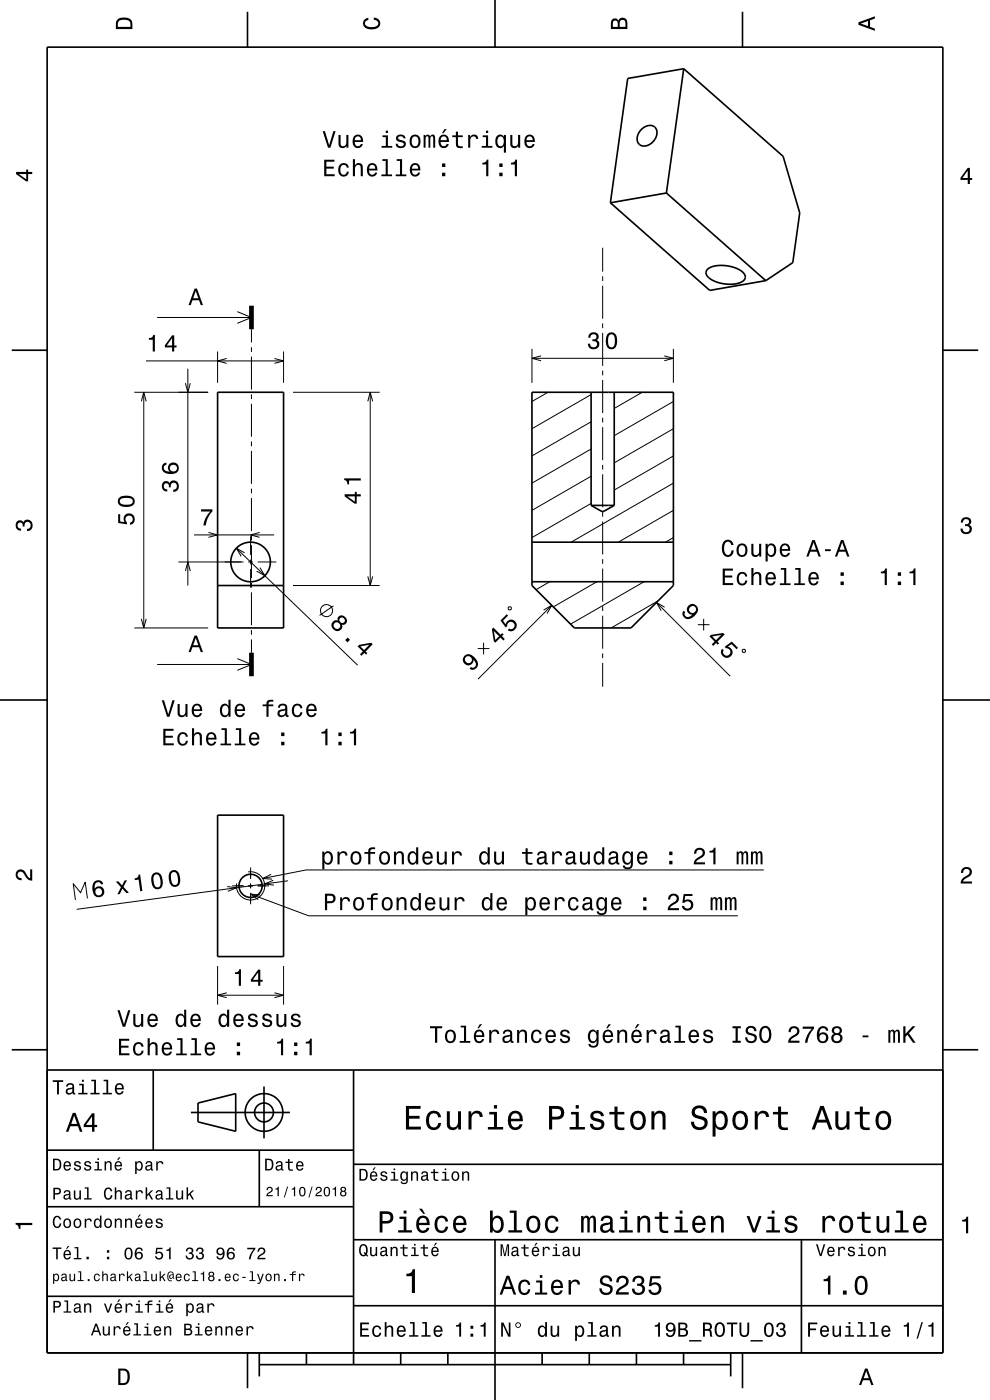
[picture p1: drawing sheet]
<svg xmlns="http://www.w3.org/2000/svg" width="210mm" height="297mm" viewBox="0 0 210 297" stroke-linecap="round" stroke-linejoin="round" font-family="sans-serif">
<g fill="none" stroke="#000" stroke-width=".21">
<path d="M127.8 52.5v5.1M127.8 58.6v1M31 76.6h29.2M33.3 67.4h20M39.8 78.2v46M46.2 74.6v6.6M48.1 76.1l-1.9 .5 1.9 .5M50.3 66.1l3 1.3-3 1.2M53.3 69.9v2.8M53.3 73.7v1M53.3 75.7v7M58.2 76.1l2 .5-2 .5"/>
<path d="M60.2 74.6v6.6M112.8 74v7.2M112.8 76h30M114.8 75.5l-2 .5 2 .5M127.8 60.6v7M127.8 68.6v1M127.8 70.6v7M127.8 78.6v1M140.9 75.5l1.9 .5-1.9 .5M142.8 74v7.2M28.5 83.2h15.7M30 85.1l.5-1.9 .5 1.9"/>
<path d="M30.5 83.2v50M39.3 81.3l.5 1.9 .6-1.9M53.3 83.7v1M53.3 85.7v7M53.3 93.7v1M53.3 95.7v7M62.2 83.2h18.3M78 85.1l.5-1.9 .6 1.9M78.5 83.2v41M116.2 83.2l-3.4 2M125.4 95.3l-12.6 7.2M125.4 89.5l-12.6 7.2"/>
<path d="M125.4 83.7l-12.6 7.3M127.8 80.6v7M127.8 88.6v1M127.8 90.6v7M127.8 98.6v1M136.2 83.2l-5.9 3.4M142.8 96.7l-12.5 7.3M142.8 91l-12.5 7.2M142.8 85.2l-12.5 7.2M37.8 119.2h13.9M41.2 113.5h17M44.2 113l2 .5-2 .5"/>
<path d="M50.1 116.3l25.8 24.8M51.9 117.3l-1.8-1 1.1 1.7M52.7 119.2h1M53.2 113.8v3.9M53.2 118.7v1M53.3 103.7v1M53.3 105.7v7M53.3 113.7v1M53.3 115.7v7M54.7 119.2h3.9M55.1 113l-1.9 .5 1.9 .5M125.4 106.8l-12.6 7.2"/>
<path d="M125.4 101l-12.6 7.3M127.8 100.6v7M127.8 108.6v1M127.8 110.6v7M127.8 118.6v1M142.8 114l-1.7 1M142.8 108.3l-11.6 6.7M142.8 102.5l-21.6 12.5M28.5 133.2h15.7M30 131.3l.5 1.9 .5-1.9M39.3 121.1l.5-1.9 .6 1.9M50.3 139.7l3 1.3-3 1.2"/>
<path d="M53.2 120.7v4M53.3 123.7v1M53.3 125.7v7M53.3 133.7v1M53.3 135.7v2.8M55.1 120.4l1.1 1.7-1.8-.9M62.2 124.2h18.3M70.7 128.5l-2.9 2.1M78 122.3l.5 1.9 .6-1.9M101.3 137.6h2.5M102.6 136.4v2.4M108 128.7l.5 .2-.2 .5-.5-.2z"/>
<path d="M115.3 129.4l1.7-1-1 1.8M116.6 123.4l-2.9 1.7M117 128.4l-15.6 15.7M126.6 123.4l-9.2 5.3M127.8 120.6v7M127.8 128.6v1M127.8 130.6v7M127.8 138.6v1M136.6 123.4l-15.6 9M139.2 127.8l15.7 15.7M139.6 127.5l-10 5.7M141 128.8l-1.8-1 1 1.7"/>
<path d="M148 132.5h2.5M149.3 131.3v2.5M157.5 137.9l.5-.2 .1 .5-.5 .2zM33.3 141h20M127.8 140.6v5.1M18.5 190.6l-.4-3.5-1 2.3-1.6-1.9 .5 3.4M48.2 188.1l2 .2-1.9 .8M49.3 187.9h2.4M52.6 185a3 3 0 0 1 3.5 2.8 3 3 0 0 1-3.1 3.1 3 3 0 0 1-2.8-3.5M52.7 187.9h1M53.2 189.7l12.3 4.6h91M53.2 184v2.4"/>
<path d="M53.2 187.4v1M53.2 189.4v2.4M54.7 187.9h2.4M55.1 189.9l-1.9-.2 1.6 1.1M57.5 185.5l-1.8 .9 2 .1M58 186.8l-1.9 .7 2 .3M61.1 186.9l-44.8 6M162 184.6h-97.1l-9.2 1.8M46.2 204.9v8.2M46.2 211.1h14M48.1 210.6l-1.9 .5 1.9 .5M58.2 210.6l2 .5-2 .5"/>
<path d="M60.2 204.9v8.2"/>
<circle cx="69.3" cy="129.5" r="1.28"/>
</g>
<g fill="none" stroke="#000" stroke-width=".35">
<path d="M10 10h190v277h-190zM52.5 2.5v7.5M105 0v10M145 14.6l-11.9 2-3.6 26.4M145 14.6l-3.6 26.3M145 14.6l21.1 18.6 3.5 12-1.4 10.5-5.8 3.8M157.5 2.5v7.5M136 27.5a1.94 1.94 0 0 1 3.2-.1 2.79 2.79 0 0 1-3.3 3.4 2.07 2.07 0 0 1 .1-3.3zM129.5 43l21.1 18.6 11.8-2.1M141.4 40.9l-11.9 2.1M141.4 40.9l21 18.6M150.1 57.1a6.8 6.8 0 0 1 6.5 0 1.81 1.81 0 0 1 1.4 2.1 4.5 4.5 0 0 1-4.4 1 4.5 4.5 0 0 1-3.8-2.1v-.6z"/>
<path d="M2.5 74.3h7.5M200 74.3h7.5M46.2 83.2h14v50h-14zM112.8 83.2h30v41l-9 9h-12l-9-9zM125.4 83.2v24M130.3 83.2v24M112.8 115h30M125.4 107.2l2.4 1.3 2.5-1.3M125.4 107.2h4.9M46.2 124.2h14M112.8 123.4h30M0 148.5h10"/>
<path d="M200 148.5h10M46.2 172.9h14v30h-14zM2.5 222.7h7.5M10 227h190M32.5 227v17M40.5 236h21M42 234l8-2v8l-8-2zM56 230.5v11M75 227v62.5M200 222.7h7.5M10 244h65M10 256h65"/>
<path d="M55 244v12M75 247h125M10 275h65M75 277h125M75 263h125M105 263v34M170 263v24M52.5 287v7.5M55 289.5h100M55 287v5M65 287v2.5M85 287v2.5"/>
<path d="M95 287v2.5M115 287v2.5M125 287v2.5M135 287v2.5M145 287v2.5M155 287v5M157.5 287v7.5"/>
<circle cx="53.2" cy="119.2" r="4.2"/>
<circle cx="53.2" cy="187.9" r="2.46"/>
<circle cx="56" cy="236" r="2"/>
<circle cx="56" cy="236" r="4"/>
</g>
<path d="M53.3 64.9v5M53.3 138.5v5" fill="none" stroke="#000" stroke-width="1" stroke-linecap="butt"/>
<g fill="#000">
<path d="M25 4a2.2 2.2 0 0 0-.4 2.2h3.5v-1.2a1.42 1.42 0 0 0-1.8-1.3zM25.3 4.4a2.13 2.13 0 0 1 2.3 .3l.1 1h-2.7l.1-1z" fill-rule="evenodd"/>
<path d="M77.3 4.2l.8-.4v.4a.7 .7 0 0 0-.7 .5 .7 .7 0 0 0 .4 .8 1.7 1.7 0 0 0 2.5-.5 .9 .9 0 0 0-1-.8v-.5a1.24 1.24 0 0 1 1.4 1.1 1.24 1.24 0 0 1-1.1 1.4 2.22 2.22 0 0 1-2.5-.7l-.1-.5z" fill-rule="evenodd"/>
<path d="M129.8 4.2l-.2 .7v1.3h3.5v-1.4a.98 .98 0 0 0-.8-1 .98 .98 0 0 0-1.1 .6 .83 .83 0 0 0-1.4-.2zM130.1 4.5a.54 .54 0 0 1 .7-.1 .54 .54 0 0 1 .2 .6v.7h-1zM131.6 4.4a.62 .62 0 0 1 .7-.1 .62 .62 0 0 1 .4 .6v.8h-1.2z" fill-rule="evenodd"/>
<path d="M182.1 4.7v.6l3.5 1.2v-.4l-1-.4v-1.4l1-.4v-.4zM182.6 5l1.5-.5v1z" fill-rule="evenodd"/>
<path d="M3.4 36.5v.4l2.1 1.6h.5v-1.6h.8v-.4h-.8v-.5h-.4v.5zM4 36.9h1.6v1.1z" fill-rule="evenodd"/>
<path d="M68.8 33.9v3.5h2.2v-.4h-1.8v-1.2h1.6v-.4h-1.6v-1.1h1.7v-.4zM72 35a1.53 1.53 0 0 0 .9 2.5 1.05 1.05 0 0 0 1.1-1.1h-.4a.67 .67 0 0 1-.7 .7 .67 .67 0 0 1-.7-.6 1.12 1.12 0 0 1 .7-1.5 .6 .6 0 0 1 .6 .6h.5a1.09 1.09 0 0 0-.8-1 1.09 1.09 0 0 0-1.2 .4zM74.9 33.8v3.6h.4v-1.6a.63 .63 0 0 1 .4-.8 .63 .63 0 0 1 .8 .4v2h.5v-1.8a.88 .88 0 0 0-.6-1 .88 .88 0 0 0-1.1 .5v-1.3zM78.1 35a1.54 1.54 0 0 0 .8 2.5 1.06 1.06 0 0 0 1.1-.9h-.4l-.2 .4-.4 .1a.76 .76 0 0 1-.7-.9h1.8a1.16 1.16 0 0 0-.5-1.4 1.16 1.16 0 0 0-1.5 .2zM78.5 35.2a.66 .66 0 0 1 .8-.2 .66 .66 0 0 1 .3 .8h-1.3zM81.1 33.8v.3h.7v2.9h-.9v.4h2.3v-.4h-.9v-3.2zM84.2 33.8v.3h.6v2.9h-.9v.4h2.3v-.4h-.9v-3.2zM87.2 35a1.54 1.54 0 0 0 .8 2.5 1.06 1.06 0 0 0 1.1-.9h-.4l-.2 .4-.4 .1a.76 .76 0 0 1-.7-.9h1.8a1.17 1.17 0 0 0-.5-1.4 1.17 1.17 0 0 0-1.5 .2zM87.6 35.2a.66 .66 0 0 1 .8-.2 .66 .66 0 0 1 .3 .8h-1.3zM93.8 36.6v.8h.7v-.8zM93.8 34.7v.7h.7v-.7z" fill-rule="evenodd"/>
<path d="M68.4 27.8l1.2 3.5h.5l1.1-3.5h-.5l-.9 3-.9-3zM71.8 28.6v1.8a.89 .89 0 0 0 .6 1 .89 .89 0 0 0 1.1-.5v.4h.4v-2.7h-.4v1.6a.65 .65 0 0 1-.4 .8 .65 .65 0 0 1-.8-.3l-.1-2.1zM75.1 28.9a1.54 1.54 0 0 0 .8 2.5 1.06 1.06 0 0 0 1.1-.8h-.5l-.2 .3-.4 .1a.76 .76 0 0 1-.7-.9h1.8a1.17 1.17 0 0 0-.5-1.4 1.17 1.17 0 0 0-1.4 .2zM75.4 29.1a.66 .66 0 0 1 .8-.1 .66 .66 0 0 1 .4 .7h-1.4zM81.1 28.7v.4h.7v1.9h-.9v.3h2.3v-.3h-.9v-2.3zM81.8 27.7v.5h.5v-.5zM84.3 28.8a.76 .76 0 0 0-.3 .8 .76 .76 0 0 0 .8 .5l.8 .3a.63 .63 0 0 1-.6 .7 .63 .63 0 0 1-.6-.6h-.5a1.07 1.07 0 0 0 1.2 .9 1.07 1.07 0 0 0 .9-1.2l-.4-.3-1.1-.4a.53 .53 0 0 1 .5-.6 .53 .53 0 0 1 .6 .5h.4a1.03 1.03 0 0 0-.7-.9 1.03 1.03 0 0 0-1 .3zM87.2 28.9a1.53 1.53 0 0 0 .8 2.5 1.48 1.48 0 0 0 1.2-1.4 1.48 1.48 0 0 0-1.2-1.5l-.4 .1zM87.5 29.2a.67 .67 0 0 1 .7-.2 .67 .67 0 0 1 .5 .5 1.11 1.11 0 0 1-.7 1.5 1.17 1.17 0 0 1-.5-1.8zM89.9 28.6v2.7h.4v-2l.2-.4h.3l.1 .3v2.1h.4v-2l.4-.4 .2 .1v.4v1.9h.4v-1.8a.69 .69 0 0 0-.5-1l-.6 .4-.1-.3-.4-.1-.4 .4v-.3zM94.3 27.4l-.5 .9h.3l.7-.9zM93.3 28.9a1.54 1.54 0 0 0 .8 2.5 1.05 1.05 0 0 0 1.1-.8h-.4l-.3 .3-.3 .1a.76 .76 0 0 1-.7-.9h1.7a1.16 1.16 0 0 0-.5-1.4 1.16 1.16 0 0 0-1.4 .2zM93.7 29.1a.66 .66 0 0 1 .7-.1 .66 .66 0 0 1 .4 .7h-1.3zM96.7 27.9v.8h-.8v.4h.8v1.8a1.04 1.04 0 0 0 1.5 .5v-.4a.68 .68 0 0 1-1-.3l-.1-1.6h1.1v-.4h-1.1v-.8zM99.3 28.6v2.7h.5v-1.5a.66 .66 0 0 1 .3-.8 .66 .66 0 0 1 .8 .2l.1 .3h.4a.89 .89 0 0 0-.7-.9 .89 .89 0 0 0-1 .5v-.5zM102.4 28.7v.4h.7v1.9h-.9v.3h2.3v-.3h-1v-2.3zM103.1 27.7v.5h.5v-.5zM105.3 28.9a1.57 1.57 0 0 0 .8 2.5l.4-.1 .4-.4v1.5h.4v-3.8h-.4v.4l-.2-.2a.87 .87 0 0 0-1.4 .1zM105.7 29.2a.62 .62 0 0 1 .7-.2 .62 .62 0 0 1 .4 .5 1.12 1.12 0 0 1-.6 1.5 1.19 1.19 0 0 1-.5-1.8zM108.2 28.6v1.8a.89 .89 0 0 0 .7 1 .89 .89 0 0 0 1-.5v.4h.4v-2.7h-.4v1.6a.65 .65 0 0 1-.4 .8 .65 .65 0 0 1-.8-.3v-2.1zM111.5 28.9a1.54 1.54 0 0 0 .8 2.5 1.06 1.06 0 0 0 1.1-.8h-.4l-.3 .3-.3 .1a.76 .76 0 0 1-.7-.9h1.8a1.17 1.17 0 0 0-.5-1.4 1.17 1.17 0 0 0-1.5 .2zM111.9 29.1a.66 .66 0 0 1 .8-.1 .66 .66 0 0 1 .3 .7h-1.3z" fill-rule="evenodd"/>
<path d="M102.3 34.5v.4h.8v2.5h.5v-3.5h-.3a.77 .77 0 0 1-1 .6zM105.9 36.6v.8h.7v-.8zM105.9 34.7v.7h.7v-.7zM108.4 34.5v.4h.8v2.5h.5v-3.5h-.4a.77 .77 0 0 1-.9 .6z" fill-rule="evenodd"/>
<path d="M205.3 35.6l-1.6 2.1v.5h1.6v.8h.4v-.8h.5v-.4h-.5v-2.2zM205.3 36.2v1.6h-1.1z" fill-rule="evenodd"/>
<path d="M31.6 71.7v.4h.8v2.5h.5v-3.6h-.4a.77 .77 0 0 1-.9 .7zM36.5 71.1l-1.5 2.2v.4h1.5v.9h.5v-.9h.5v-.4h-.5v-2.2zM36.5 71.7v1.6h-1.1z" fill-rule="evenodd"/>
<path d="M41.3 61.2l-1.3 3.5h.5l.3-1h1.4l.4 1h.5l-1.3-3.5zM41.5 61.7l.6 1.6h-1.1z" fill-rule="evenodd"/>
<path d="M125.1 70.8l-.3 .8h.4a.62 .62 0 0 1 .4-.7 .62 .62 0 0 1 .8 .3 .62 .62 0 0 1-.3 .8h-.4v.4a.72 .72 0 0 1 .9 .4 .72 .72 0 0 1-.5 .9 .72 .72 0 0 1-.9-.5v-.3h-.5a1.18 1.18 0 0 0 1.5 1.2 1.18 1.18 0 0 0 .6-1.8l-.2-.2a.91 .91 0 0 0 .3-1.1 .91 .91 0 0 0-1-.5zM128.8 71a2.67 2.67 0 0 0 .4 3 1.14 1.14 0 0 0 1.6-.9 2.31 2.31 0 0 0-.6-2.5l-.5-.1-.5 .1zM129.4 71h.6a2.38 2.38 0 0 1 0 2.6h-.6a2.37 2.37 0 0 1 0-2.6z" fill-rule="evenodd"/>
<path d="M3.6 110.6a.86 .86 0 0 1 1.4 .2 1.06 1.06 0 0 1 1.2-.5 1.06 1.06 0 0 1 .7 1.2 1.1 1.1 0 0 1-1.2 1.2v-.5a.71 .71 0 0 0 .8-1 .71 .71 0 0 0-1.3-.1v.6h-.4a.61 .61 0 0 0-.3-.8 .61 .61 0 0 0-.8 .3 .61 .61 0 0 0 .2 .8l.6 .1v.5a1.15 1.15 0 0 1-1.2-.7 1.15 1.15 0 0 1 .3-1.3z" fill-rule="evenodd"/>
<path d="M25.1 109.1v1.9l1.8 .2v-.4a.79 .79 0 0 1-.2-1.1 .79 .79 0 0 1 1.2-.1 .79 .79 0 0 1-.1 1.2l-.2 .1v.4a1.21 1.21 0 0 0 1-1.5 1.21 1.21 0 0 0-1.6-.8 1.21 1.21 0 0 0-.6 1.8l-.9-.2v-1.5zM25.4 105.5a1.13 1.13 0 0 0-.4 1.2 1.13 1.13 0 0 0 1 .8 2.28 2.28 0 0 0 2.5-.6 1.14 1.14 0 0 0-.9-1.7 2.85 2.85 0 0 0-2.2 .3zM25.5 106a2.37 2.37 0 0 1 2.6 0v.7a2.38 2.38 0 0 1-2.6 0z" fill-rule="evenodd"/>
<path d="M34.6 102.3a1.17 1.17 0 0 0-.2 1.3 1.17 1.17 0 0 0 1.1 .7v-.5a.62 .62 0 0 1-.8-.3 .62 .62 0 0 1 .3-.8 .62 .62 0 0 1 .8 .2v.5h.4a.72 .72 0 0 1 .5-.9 .72 .72 0 0 1 .9 .4 .72 .72 0 0 1-.5 .9l-.4 .1v.5a1.18 1.18 0 0 0 1.2-1.6 1.18 1.18 0 0 0-1.8-.6l-.1 .3a.86 .86 0 0 0-1.4-.2zM34.6 98.5a1.33 1.33 0 0 0-.1 1.4 1.33 1.33 0 0 0 1.3 .6 1.63 1.63 0 0 0 2.1-1.2 1.15 1.15 0 0 0-1.5-1.1 1.15 1.15 0 0 0-.4 1.9 1.02 1.02 0 0 1-1.3-.9 .58 .58 0 0 1 .6-.6v-.5zM36.1 99.3a.75 .75 0 0 1 1.4 0 .75 .75 0 0 1-1.4 0z" fill-rule="evenodd"/>
<path d="M42.6 108.1h2.4v.4a5.3 5.3 0 0 0-1.4 3h-.5a5.2 5.2 0 0 1 1.5-3h-2z" fill-rule="evenodd"/>
<path d="M73.1 104.9v.4l2.1 1.5h.5v-1.5h.8v-.4h-.8v-.5h-.4v.5zM73.7 105.3h1.6v1.1zM73 101.5v.3a.78 .78 0 0 1 .7 1h.3v-.9h2.5v-.4z" fill-rule="evenodd"/>
<path d="M153.5 115a2.51 2.51 0 0 0 .4 3 1.26 1.26 0 0 0 1.8-1.2h-.5a.82 .82 0 0 1-1.1 .9 2.08 2.08 0 0 1 0-2.7 .71 .71 0 0 1 1 .6h.5a1.19 1.19 0 0 0-.8-1.1 1.19 1.19 0 0 0-1.3 .5zM156.5 115.7a1.53 1.53 0 0 0 .9 2.5 1.48 1.48 0 0 0 1.2-1.5 1.48 1.48 0 0 0-1.2-1.4l-.5 .1zM156.9 115.9a.67 .67 0 0 1 .7-.2 .67 .67 0 0 1 .5 .6 1.11 1.11 0 0 1-.7 1.5 1.17 1.17 0 0 1-.5-1.9zM159.4 115.4v1.7a.89 .89 0 0 0 .6 1 .89 .89 0 0 0 1.1-.4v.4h.4v-2.7h-.5v1.5a.64 .64 0 0 1-.4 .8 .64 .64 0 0 1-.8-.3v-2zM162.4 115.4v3.7h.4v-1.4a.93 .93 0 0 0 1 .5 .93 .93 0 0 0 .8-.9 1.5 1.5 0 0 0-1-2l-.4 .1-.4 .4v-.4zM163 115.9a.63 .63 0 0 1 .7-.2 .63 .63 0 0 1 .5 .6 1.13 1.13 0 0 1-.7 1.5 1.19 1.19 0 0 1-.5-1.9zM165.7 115.7a1.55 1.55 0 0 0 .8 2.5 1.06 1.06 0 0 0 1.1-.9h-.5l-.2 .4-.4 .1a.76 .76 0 0 1-.7-1h1.8a1.17 1.17 0 0 0-.5-1.3 1.17 1.17 0 0 0-1.4 .2zM166 115.9a.66 .66 0 0 1 .8-.2 .66 .66 0 0 1 .4 .8h-1.4zM172.3 114.6l-1.3 3.5h.5l.4-1.1h1.4l.3 1.1h.5l-1.3-3.5zM172.6 115.1l.5 1.5h-1.1zM175 116.5v.4h1.2v-.4zM178.4 114.6l-1.3 3.5h.5l.3-1.1h1.4l.4 1.1h.5l-1.3-3.5zM178.6 115.1l.6 1.5h-1.1z" fill-rule="evenodd"/>
<path d="M204.1 110a1.08 1.08 0 0 1 1.4-.2 1.08 1.08 0 0 1 .4 1.3l-.3 .3a1.06 1.06 0 0 1 .5 1.2 1.06 1.06 0 0 1-1.2 .7 1.1 1.1 0 0 1-1.2-1.2h.5a.71 .71 0 0 0 1 .8 .71 .71 0 0 0 .1-1.3h-.6v-.4a.61 .61 0 0 0 .8-.3 .61 .61 0 0 0-.2-.8 .61 .61 0 0 0-.9 .2l-.1 .6h-.5z" fill-rule="evenodd"/>
<path d="M41.3 134.8l-1.3 3.5h.5l.3-1h1.4l.4 1h.5l-1.3-3.5zM41.5 135.3l.6 1.6h-1.1z" fill-rule="evenodd"/>
<path d="M70.6 131.9a1.17 1.17 0 0 0 .4 1.8 1.17 1.17 0 0 0 1.6-.9l-.1-.3a.88 .88 0 0 0 1.1-.5 .88 .88 0 0 0-.4-1.1 .89 .89 0 0 0-1.1-.3 .89 .89 0 0 0-.5 1 .88 .88 0 0 0-1 .3zM70.7 132.7a.75 .75 0 0 1 1.5 0 .75 .75 0 0 1-1.5 0zM71.9 131.6a.6 .6 0 0 1 1.2 0 .6 .6 0 0 1-1.2 0zM73.7 135.2l-.5 .6 .5 .5 .5-.6zM76.2 136.8l-.3 .3 1.1 1.1-.6 .6 .3 .3 .6-.6 .3 .4 .3-.3-.3-.4 1.5-1.5-.4-.4zM76.4 137.1l1.9-.3-1.1 1.1z" fill-rule="evenodd"/>
<path d="M104.7 133.1l-.4 .4 .4 2.5 .4 .4 1.1-1.1 .6 .6 .3-.3-.6-.7 .3-.3-.3-.3-.3 .4zM104.8 133.9l1.1 1.1-.8 .8zM107.5 130.3l-1.3 1.3 1.1 1.5 .3-.2a.8 .8 0 0 1 .7-1.1 .8 .8 0 0 1 .8 .9 .8 .8 0 0 1-1.1 .6l-.3 .4a1.21 1.21 0 0 0 1.8-.3 1.21 1.21 0 0 0-.6-1.8 1.21 1.21 0 0 0-1.6 .8l-.6-.7 1.1-1.1z" fill-rule="evenodd"/>
<path d="M146.1 128.5a1.1 1.1 0 0 0-.3 1.2 1.1 1.1 0 0 0 1.1 .7 1.02 1.02 0 0 1-1.5 .3 .56 .56 0 0 1 0-.8l-.4-.4a1.18 1.18 0 0 0 .2 1.6 1.18 1.18 0 0 0 1.6 0 1.76 1.76 0 0 0 .9-2.6 1.13 1.13 0 0 0-1.6 0zM146.2 129.3a.75 .75 0 0 1 1.5 0 .75 .75 0 0 1-1.5 0z" fill-rule="evenodd"/>
<path d="M150.5 135l1.1 1.1-.6 .6 .3 .3 .6-.6 .4 .4 .2-.3-.3-.4 1.5-1.5-.3-.3-2.6 .4zM151.1 135l1.9-.3-1.1 1.1zM153.2 137.6a1.21 1.21 0 0 0 .3 1.8 1.21 1.21 0 0 0 1.7-.6 1.21 1.21 0 0 0-.8-1.6l.8-.6 1.1 1.1 .2-.3-1.3-1.3-1.5 1.1 .3 .3a.8 .8 0 0 1 1 .7 .8 .8 0 0 1-.9 .9 .8 .8 0 0 1-.6-1.1z" fill-rule="evenodd"/>
<path d="M153.3 120.6v3.5h2.2v-.4h-1.7v-1.2h1.5v-.4h-1.5v-1.1h1.7v-.4zM156.6 121.7a1.53 1.53 0 0 0 .8 2.5 1.06 1.06 0 0 0 1.1-1h-.4a.67 .67 0 0 1-.6 .6 .67 .67 0 0 1-.7-.6 1.11 1.11 0 0 1 .6-1.5 .6 .6 0 0 1 .7 .6h.4a1.09 1.09 0 0 0-.7-1 1.09 1.09 0 0 0-1.2 .4zM159.4 120.5v3.6h.4v-1.5a.63 .63 0 0 1 .6-.9 .63 .63 0 0 1 .6 .7v1.7h.5v-1.8a.88 .88 0 0 0-.6-.9 .88 .88 0 0 0-1.1 .4v-1.3zM162.7 121.7a1.54 1.54 0 0 0 .8 2.5 1.05 1.05 0 0 0 1-.9h-.4l-.2 .4-.4 .1a.76 .76 0 0 1-.7-.9h1.8a1.16 1.16 0 0 0-.5-1.4 1.16 1.16 0 0 0-1.4 .2zM163 121.9a.66 .66 0 0 1 .8-.1 .66 .66 0 0 1 .3 .7h-1.3zM165.6 120.5v.4h.7v2.8h-.9v.4h2.3v-.4h-.9v-3.2zM168.7 120.5v.4h.7v2.8h-.9v.4h2.2v-.4h-.9v-3.2zM171.8 121.7a1.55 1.55 0 0 0 .8 2.5 1.06 1.06 0 0 0 1-.9h-.4l-.2 .4-.4 .1a.76 .76 0 0 1-.7-.9h1.8a1.17 1.17 0 0 0-.5-1.4 1.17 1.17 0 0 0-1.4 .2zM172.1 121.9a.66 .66 0 0 1 .8-.1 .66 .66 0 0 1 .3 .7h-1.3zM178.3 123.4v.7h.7v-.7zM178.3 121.4v.8h.7v-.8z" fill-rule="evenodd"/>
<path d="M186.8 121.3v.3h.9v2.5h.4v-3.5h-.3a.77 .77 0 0 1-1 .7zM190.4 123.4v.7h.7v-.7zM190.4 121.4v.8h.7v-.8zM192.9 121.3v.3h.8v2.5h.5v-3.5h-.3a.77 .77 0 0 1-1 .7z" fill-rule="evenodd"/>
<path d="M34.6 154.6v3.5h2.3v-.4h-1.8v-1.2h1.6v-.4h-1.6v-1.1h1.7v-.4zM37.9 155.7a1.53 1.53 0 0 0 .9 2.5 1.05 1.05 0 0 0 1.1-1.1h-.5a.67 .67 0 0 1-.6 .7 .67 .67 0 0 1-.7-.6 1.12 1.12 0 0 1 .7-1.5 .59 .59 0 0 1 .6 .6h.5a1.09 1.09 0 0 0-.8-1 1.09 1.09 0 0 0-1.2 .4zM40.7 154.5v3.6h.5v-1.6a.63 .63 0 0 1 .4-.7 .63 .63 0 0 1 .8 .3v2h.4v-1.8a.88 .88 0 0 0-.6-1 .88 .88 0 0 0-1 .5v-1.3zM44 155.7a1.54 1.54 0 0 0 .8 2.5 1.06 1.06 0 0 0 1.1-.9h-.5l-.2 .4-.4 .1a.76 .76 0 0 1-.6-.9h1.7a1.17 1.17 0 0 0-.5-1.4 1.17 1.17 0 0 0-1.4 .2zM44.3 155.9a.66 .66 0 0 1 .8-.1 .66 .66 0 0 1 .4 .7h-1.3zM47 154.5v.4h.7v2.8h-.9v.4h2.2v-.4h-.9v-3.2zM50 154.5v.4h.7v2.8h-.9v.4h2.3v-.4h-.9v-3.2zM53.1 155.7a1.54 1.54 0 0 0 .8 2.5 1.06 1.06 0 0 0 1.1-.9h-.4l-.3 .4-.3 .1a.76 .76 0 0 1-.7-.9h1.7a1.17 1.17 0 0 0-.5-1.4 1.17 1.17 0 0 0-1.4 .2zM53.4 155.9a.66 .66 0 0 1 .8-.1 .66 .66 0 0 1 .4 .7h-1.3zM59.6 157.4v.7h.7v-.7zM59.6 155.4v.8h.7v-.8z" fill-rule="evenodd"/>
<path d="M34.3 148.6l1.1 3.5h.5l1.2-3.5h-.5l-.9 2.9-.9-2.9zM37.7 149.4v1.7a.89 .89 0 0 0 .6 1 .89 .89 0 0 0 1.1-.4v.4h.4v-2.7h-.5v1.5a.64 .64 0 0 1-.4 .8 .64 .64 0 0 1-.8-.3v-2zM41 149.6a1.54 1.54 0 0 0 .8 2.6 1.05 1.05 0 0 0 1-.9h-.4l-.2 .3-.4 .2a.75 .75 0 0 1-.7-1h1.8a1.16 1.16 0 0 0-.5-1.3 1.16 1.16 0 0 0-1.4 .1zM41.3 149.9a.66 .66 0 0 1 .8-.2 .66 .66 0 0 1 .3 .8h-1.3zM46.9 149.6a1.57 1.57 0 0 0 .8 2.6l.4-.2 .4-.4v.5h.4v-3.7h-.4v1.4a.89 .89 0 0 0-1.6-.2zM47.3 149.9a.62 .62 0 0 1 .7-.2 .62 .62 0 0 1 .4 .6 1.11 1.11 0 0 1-.6 1.5 1.19 1.19 0 0 1-.5-1.9zM50.1 149.6a1.54 1.54 0 0 0 .8 2.6 1.06 1.06 0 0 0 1.1-.9h-.5l-.2 .3-.4 .2a.75 .75 0 0 1-.7-1h1.8a1.16 1.16 0 0 0-.5-1.3 1.16 1.16 0 0 0-1.4 .1zM50.4 149.9a.66 .66 0 0 1 .8-.2 .66 .66 0 0 1 .3 .8h-1.3zM55.7 149.4v.4h.8v2.3h.5v-2.3h1v-.4h-1v-.3l.3-.2h.7v-.4a1.04 1.04 0 0 0-1.5 .7v.2zM59.2 149.5l-.2 .6h.4a.55 .55 0 0 1 .6-.5 .55 .55 0 0 1 .4 .8h-.2a1 1 0 0 0-1 .3 1 1 0 0 0-.3 1 .93 .93 0 0 0 1.7 0v.3l.6 .1v-.4h-.2l-.1-1.6a1.02 1.02 0 0 0-.6-.8 1.02 1.02 0 0 0-1.1 .2zM59.4 151l1.1-.3a.77 .77 0 0 1-.2 .9 .77 .77 0 0 1-.9 .1l-.1-.4zM62.2 149.6a1.52 1.52 0 0 0 .8 2.6 1.05 1.05 0 0 0 1.1-1.1h-.4a.67 .67 0 0 1-.6 .7 .67 .67 0 0 1-.7-.6 1.12 1.12 0 0 1 .7-1.6 .6 .6 0 0 1 .6 .7h.4a1.09 1.09 0 0 0-.7-1 1.09 1.09 0 0 0-1.2 .3zM65.2 149.6a1.54 1.54 0 0 0 .8 2.6 1.05 1.05 0 0 0 1.1-.9h-.4l-.2 .3-.4 .2a.75 .75 0 0 1-.7-1h1.8a1.16 1.16 0 0 0-.5-1.3 1.16 1.16 0 0 0-1.5 .1zM65.6 149.9a.66 .66 0 0 1 .8-.2 .66 .66 0 0 1 .3 .8h-1.3z" fill-rule="evenodd"/>
<path d="M68.2 155.3v.3h.8v2.5h.5v-3.5h-.4a.78 .78 0 0 1-.9 .7zM71.8 157.4v.7h.7v-.7zM71.8 155.4v.8h.7v-.8zM74.3 155.3v.3h.8v2.5h.4v-3.5h-.3a.77 .77 0 0 1-.9 .7z" fill-rule="evenodd"/>
<path d="M98.5 139.1a1.15 1.15 0 0 0 .3 1.9 1.15 1.15 0 0 0 1.6-1 1.02 1.02 0 0 1 .4 1.4 .56 .56 0 0 1-.9 .1l-.3 .3a1.18 1.18 0 0 0 1.5-.2 1.18 1.18 0 0 0 0-1.5 1.77 1.77 0 0 0-2.6-1zM98.6 139.9a.75 .75 0 0 1 1.5 0 .75 .75 0 0 1-1.5 0z" fill-rule="evenodd"/>
<path d="M3.6 184.7a1.22 1.22 0 0 1 2 .8l.4 .5 .4 .3v-1.9h.4v2.4a1.8 1.8 0 0 1-1.7-1.4 .71 .71 0 0 0-.9-.5 .71 .71 0 0 0-.5 .9 .71 .71 0 0 0 .9 .5v.4a1.19 1.19 0 0 1-1.2-.6 1.19 1.19 0 0 1 .2-1.4z" fill-rule="evenodd"/>
<path d="M19.9 187.1a2.39 2.39 0 0 0 .6 3.2 1.16 1.16 0 0 0 1.5-.5 1.16 1.16 0 0 0-.4-1.5 1.16 1.16 0 0 0-1.5 .2 1.02 1.02 0 0 1 .6-1.4 .58 .58 0 0 1 .7 .5h.5a1.11 1.11 0 0 0-.9-.9 1.11 1.11 0 0 0-1.1 .4zM20.2 189.2a.75 .75 0 0 1 1.5 0 .75 .75 0 0 1-1.5 0z" fill-rule="evenodd"/>
<path d="M24.6 187l1.1 1.2-.8 1.5h.5l.6-1.2 .8 1 .5-.1-1.1-1.3 .7-1.4-.5 .1-.5 1.1-.8-.9zM28.6 186.4v.3l.8-.1 .3 2.5 .5-.1-.5-3.5-.3 .1a.77 .77 0 0 1-.8 .8zM32.6 185.3a2.44 2.44 0 0 0 .4 3.3 1.14 1.14 0 0 0 1.5-1.1 2.31 2.31 0 0 0-.9-2.4h-.5zM32.8 185.6l.7-.1a2.38 2.38 0 0 1 .3 2.6l-.7 .1a2.37 2.37 0 0 1-.3-2.6zM36.3 184.8a2.43 2.43 0 0 0 .4 3.3 1.13 1.13 0 0 0 1.5-1.1 2.31 2.31 0 0 0-.9-2.4h-.5zM36.5 185.1l.7-.1a2.37 2.37 0 0 1 .3 2.6l-.7 .1a2.37 2.37 0 0 1-.3-2.6z" fill-rule="evenodd"/>
<path d="M68.4 180.7v3.7h.4v-1.4a.93 .93 0 0 0 1 .4 .93 .93 0 0 0 .8-.8 1.5 1.5 0 0 0-1-2l-.5 .1-.3 .4v-.4zM69 181.2a.63 .63 0 0 1 .7-.2 .63 .63 0 0 1 .4 .6 1.13 1.13 0 0 1-.6 1.5 1.18 1.18 0 0 1-.5-1.9zM71.6 180.7v2.7h.4v-1.6a.66 .66 0 0 1 .4-.8 .66 .66 0 0 1 .8 .3l.1 .2h.4a.89 .89 0 0 0-.7-.9 .89 .89 0 0 0-1 .5v-.4zM74.6 180.9a1.53 1.53 0 0 0 .9 2.6 1.48 1.48 0 0 0 1.2-1.5 1.48 1.48 0 0 0-1.2-1.4l-.5 .1zM75 181.2a.67 .67 0 0 1 .7-.2 .67 .67 0 0 1 .5 .6 1.11 1.11 0 0 1-.7 1.5 1.17 1.17 0 0 1-.5-1.9zM77.3 180.7v.4h.8v2.3h.5v-2.3h1v-.4h-1a.5 .5 0 0 1 .6-.6l.4 .1v-.4a1.04 1.04 0 0 0-1.5 .7v.2zM80.7 180.9a1.53 1.53 0 0 0 .9 2.6 1.48 1.48 0 0 0 1.2-1.5 1.48 1.48 0 0 0-1.2-1.4l-.5 .1zM81 181.2a.67 .67 0 0 1 .8-.2 .67 .67 0 0 1 .5 .6 1.11 1.11 0 0 1-.7 1.5 1.17 1.17 0 0 1-.6-1.9zM83.6 180.7v2.7h.4v-1.6a.63 .63 0 0 1 .4-.8 .63 .63 0 0 1 .8 .4v2h.5v-1.8a.89 .89 0 0 0-.6-1 .89 .89 0 0 0-1.1 .5v-.4zM86.7 180.9a1.57 1.57 0 0 0 .8 2.6l.4-.2 .4-.4v.5h.4v-3.7h-.4v1.4a.89 .89 0 0 0-1.6-.2zM87.1 181.2a.62 .62 0 0 1 .7-.2 .62 .62 0 0 1 .4 .6 1.12 1.12 0 0 1-.6 1.5 1.19 1.19 0 0 1-.5-1.9zM89.9 180.9a1.54 1.54 0 0 0 .8 2.6 1.06 1.06 0 0 0 1.1-.9h-.5l-.2 .3-.4 .2a.76 .76 0 0 1-.7-1h1.8a1.16 1.16 0 0 0-.5-1.3 1.16 1.16 0 0 0-1.4 .1zM90.2 181.2a.66 .66 0 0 1 .8-.2 .66 .66 0 0 1 .3 .8h-1.3zM92.7 180.7v1.7a.89 .89 0 0 0 .6 1 .89 .89 0 0 0 1-.4v.4h.5v-2.7h-.5v1.5a.65 .65 0 0 1-.4 .8 .65 .65 0 0 1-.8-.3v-2zM95.9 180.7v2.7h.4v-1.6a.66 .66 0 0 1 .4-.8 .66 .66 0 0 1 .8 .3l.1 .2h.4a.89 .89 0 0 0-.7-.9 .89 .89 0 0 0-1 .5v-.4zM101.9 180.9a1.57 1.57 0 0 0 .8 2.6l.4-.2 .4-.4v.5h.4v-3.7h-.4v1.4a.89 .89 0 0 0-1.6-.2zM102.3 181.2a.62 .62 0 0 1 .6-.2 .62 .62 0 0 1 .5 .6 1.12 1.12 0 0 1-.6 1.5 1.19 1.19 0 0 1-.5-1.9zM104.8 180.7v1.7a.89 .89 0 0 0 .6 1 .89 .89 0 0 0 1.1-.4v.4h.4v-2.7h-.4v1.5a.64 .64 0 0 1-.4 .8 .64 .64 0 0 1-.8-.3v-2zM111.5 180v.7h-.8v.4h.8v1.8a1.05 1.05 0 0 0 1.4 .5v-.3a.68 .68 0 0 1-1-.4v-1.6h1v-.4h-1v-.7zM114.2 180.8l-.2 .6h.4a.55 .55 0 0 1 .6-.5 .55 .55 0 0 1 .4 .8h-.2a1 1 0 0 0-1 .3 1 1 0 0 0-.3 1 .93 .93 0 0 0 1.6 0l.1 .3 .6 .1v-.4h-.2l-.1-1.6a1.02 1.02 0 0 0-1.7-.6zM114.4 182.3l1.1-.3a.77 .77 0 0 1-.2 .9 .77 .77 0 0 1-.9 .1zM117.1 180.7v2.7h.5v-1.6a.66 .66 0 0 1 .3-.8 .66 .66 0 0 1 .9 .3v.2h.4a.89 .89 0 0 0-.6-.9 .89 .89 0 0 0-1.1 .5v-.4zM120.3 180.8l-.3 .6h.4a.55 .55 0 0 1 .7-.5 .55 .55 0 0 1 .4 .8h-.2a1 1 0 0 0-1.1 .3 1 1 0 0 0-.2 1 .94 .94 0 0 0 1.6 0l.1 .3 .6 .1v-.4h-.3v-1.6a1.02 1.02 0 0 0-1.7-.6zM120.5 182.3l1.1-.3a.77 .77 0 0 1-.2 .9 .77 .77 0 0 1-.9 .1zM123 180.7v1.7a.89 .89 0 0 0 .6 1 .89 .89 0 0 0 1.1-.4v.4h.4v-2.7h-.4v1.5a.65 .65 0 0 1-.4 .8 .65 .65 0 0 1-.8-.3v-2zM126.2 180.9a1.58 1.58 0 0 0 .8 2.6l.4-.2 .3-.4v.5h.5v-3.7h-.5v1.4a.89 .89 0 0 0-1.5-.2zM126.5 181.2a.62 .62 0 0 1 .7-.2 .62 .62 0 0 1 .5 .6 1.12 1.12 0 0 1-.7 1.5 1.19 1.19 0 0 1-.5-1.9zM129.4 180.8l-.3 .6h.4a.55 .55 0 0 1 .7-.5 .55 .55 0 0 1 .4 .8h-.2a1 1 0 0 0-1.1 .3 1 1 0 0 0-.2 1 .93 .93 0 0 0 1.6 0l.1 .3 .6 .1v-.4h-.3v-1.6a1.02 1.02 0 0 0-1.7-.6zM129.6 182.3l1.1-.3a.77 .77 0 0 1-.2 .9 .77 .77 0 0 1-.9 .1zM132.3 180.9a1.57 1.57 0 0 0 .7 2.6l.5-.2 .3-.3a.73 .73 0 0 1-.3 1 .73 .73 0 0 1-1-.4h-.4a1.1 1.1 0 0 0 1.3 .8 1.1 1.1 0 0 0 .9-1.2v-2.5h-.5v.4l-.3-.4a.9 .9 0 0 0-1.2 .2zM132.6 181.2a.63 .63 0 0 1 .7-.2 .63 .63 0 0 1 .5 .6 1.11 1.11 0 0 1-.7 1.5 1.2 1.2 0 0 1-.5-1.9zM135.4 180.9a1.54 1.54 0 0 0 .8 2.6 1.06 1.06 0 0 0 1.1-.9h-.4l-.3 .3-.3 .2a.76 .76 0 0 1-.7-1h1.7a1.16 1.16 0 0 0-.4-1.3 1.16 1.16 0 0 0-1.5 .1zM135.8 181.2a.66 .66 0 0 1 .8-.2 .66 .66 0 0 1 .3 .8h-1.3zM142 182.6v.8h.6v-.8zM142 180.7v.7h.6v-.7zM147.5 180.2l-.3 .9h.5a.71 .71 0 0 1 .5-.8 .71 .71 0 0 1 .8 .5 .71 .71 0 0 1-.4 .8 1.8 1.8 0 0 0-1.5 1.8h2.4v-.5h-1.9a2.2 2.2 0 0 1 1.5-1.1 1.13 1.13 0 0 0 .1-1.7 1.13 1.13 0 0 0-1.7 .1zM150.5 180.5v.4h.8v2.5h.5v-3.6h-.4a.78 .78 0 0 1-.9 .7zM156.3 180.7v2.7h.4v-1.8l.2-.6h.3l.1 .2v2.2h.4v-2.1l.3-.4 .2 .2 .1 .4v1.9h.4v-1.9a.69 .69 0 0 0-.5-.9l-.6 .4-.2-.3-.3-.1-.4 .3v-.2zM159.3 180.7v2.7h.4v-2.1l.2-.3h.3l.1 .2v2.2h.4v-2.1l.4-.4 .2 .2v.4v1.9h.4v-1.9a.69 .69 0 0 0-.5-.9l-.5 .4-.2-.3-.3-.1-.5 .3v-.2z" fill-rule="evenodd"/>
<path d="M68.9 189.6v3.5h.5v-1.5a1.34 1.34 0 0 0 1.8-1 .93 .93 0 0 0-1.1-1zM69.4 190a1.13 1.13 0 0 1 1.3 .3 .6 .6 0 0 1-.1 .7 .6 .6 0 0 1-.6 .2h-.6zM72.2 190.4v2.7h.4v-1.6a.66 .66 0 0 1 .4-.7 .66 .66 0 0 1 .8 .2v.2h.5a.89 .89 0 0 0-.7-.9 .89 .89 0 0 0-1 .5v-.4zM75.2 190.7a1.53 1.53 0 0 0 .9 2.5 1.48 1.48 0 0 0 1.1-1.5 1.48 1.48 0 0 0-1.1-1.4l-.5 .1zM75.5 191a.67 .67 0 0 1 .7-.3 .67 .67 0 0 1 .5 .6 1.11 1.11 0 0 1-.6 1.5 1.17 1.17 0 0 1-.6-1.8zM77.9 190.5v.4h.8v2.2h.4v-2.2h1v-.4h-1a.5 .5 0 0 1 .6-.6h.4v-.4a1.04 1.04 0 0 0-1.4 .7v.3zM81.3 190.7a1.53 1.53 0 0 0 .8 2.5 1.48 1.48 0 0 0 1.2-1.5 1.48 1.48 0 0 0-1.2-1.4l-.5 .1zM81.6 191a.67 .67 0 0 1 .7-.3 .67 .67 0 0 1 .5 .6 1.11 1.11 0 0 1-.7 1.5 1.17 1.17 0 0 1-.5-1.8zM84.1 190.4v2.7h.5v-1.6a.63 .63 0 0 1 .4-.7 .63 .63 0 0 1 .8 .3v2h.4v-1.8a.89 .89 0 0 0-.6-1 .89 .89 0 0 0-1 .5v-.4zM87.3 190.7a1.57 1.57 0 0 0 .7 2.5l.5-.1 .3-.4v.4h.5v-3.6h-.5v1.3a.89 .89 0 0 0-1.5-.1zM87.6 191a.62 .62 0 0 1 .7-.3 .62 .62 0 0 1 .5 .6 1.12 1.12 0 0 1-.7 1.5 1.19 1.19 0 0 1-.5-1.8zM90.4 190.7a1.54 1.54 0 0 0 .8 2.5 1.06 1.06 0 0 0 1.1-.9h-.4l-.2 .4-.4 .1a.76 .76 0 0 1-.7-.9h1.8a1.17 1.17 0 0 0-.5-1.4 1.17 1.17 0 0 0-1.5 .2zM90.8 190.9a.66 .66 0 0 1 .8-.1 .66 .66 0 0 1 .3 .7h-1.3zM93.2 190.4v1.8a.89 .89 0 0 0 .6 .9 .89 .89 0 0 0 1.1-.4v.4h.4v-2.7h-.4v1.5a.65 .65 0 0 1-.4 .8 .65 .65 0 0 1-.8-.3v-2zM96.4 190.4v2.7h.5v-1.6a.66 .66 0 0 1 .3-.7 .66 .66 0 0 1 .9 .2v.2h.5a.89 .89 0 0 0-.7-.9 .89 .89 0 0 0-1.1 .5v-.4zM102.5 190.7a1.57 1.57 0 0 0 .7 2.5l.5-.1 .3-.4v.4h.5v-3.6h-.5v1.3a.89 .89 0 0 0-1.5-.1zM102.8 191a.62 .62 0 0 1 .7-.3 .62 .62 0 0 1 .5 .6 1.12 1.12 0 0 1-.7 1.5 1.19 1.19 0 0 1-.5-1.8zM105.6 190.7a1.54 1.54 0 0 0 .8 2.5 1.06 1.06 0 0 0 1.1-.9h-.4l-.3 .4-.3 .1a.76 .76 0 0 1-.7-.9h1.7a1.17 1.17 0 0 0-.4-1.4 1.17 1.17 0 0 0-1.5 .2zM106 190.9a.66 .66 0 0 1 .8-.1 .66 .66 0 0 1 .3 .7h-1.3zM111.4 190.4v3.7h.5v-1.4a.93 .93 0 0 0 1 .5 .93 .93 0 0 0 .7-.9 1.5 1.5 0 0 0-1-2l-.4 .1-.3 .4v-.4zM112.1 191a.63 .63 0 0 1 .6-.3 .63 .63 0 0 1 .5 .6 1.13 1.13 0 0 1-.6 1.5 1.19 1.19 0 0 1-.5-1.8zM114.7 190.7a1.54 1.54 0 0 0 .8 2.5 1.06 1.06 0 0 0 1.1-.9h-.4l-.3 .4-.3 .1a.76 .76 0 0 1-.7-.9h1.8a1.17 1.17 0 0 0-.5-1.4 1.17 1.17 0 0 0-1.5 .2zM115.1 190.9a.66 .66 0 0 1 .8-.1 .66 .66 0 0 1 .3 .7h-1.3zM117.7 190.4v2.7h.4v-1.6a.66 .66 0 0 1 .4-.7 .66 .66 0 0 1 .8 .2l.1 .2h.4a.89 .89 0 0 0-.7-.9 .89 .89 0 0 0-1 .5v-.4zM120.8 190.7a1.53 1.53 0 0 0 .8 2.5 1.06 1.06 0 0 0 1.1-1.1h-.4a.67 .67 0 0 1-.6 .7 .67 .67 0 0 1-.7-.6 1.12 1.12 0 0 1 .6-1.5 .6 .6 0 0 1 .7 .6h.4a1.09 1.09 0 0 0-.7-1 1.09 1.09 0 0 0-1.2 .4zM123.9 190.5l-.3 .7h.4a.55 .55 0 0 1 .7-.6 .55 .55 0 0 1 .4 .8l-.2 .1a1 1 0 0 0-1.1 .2 1 1 0 0 0-.2 1 .93 .93 0 0 0 1.6 0l.1 .3 .6 .1v-.3l-.3-.1v-1.6a1.02 1.02 0 0 0-1.7-.6zM124.1 192l1.1-.3a.77 .77 0 0 1-.2 .9 .77 .77 0 0 1-.9 .1zM126.8 190.7a1.58 1.58 0 0 0 .7 2.5l.5-.1 .3-.4a.73 .73 0 0 1-.3 1 .73 .73 0 0 1-1-.4h-.4a1.1 1.1 0 0 0 1.2 .9 1.1 1.1 0 0 0 .9-1.2v-2.6h-.4v.4l-.3-.4a.9 .9 0 0 0-1.2 .3zM127.1 191a.63 .63 0 0 1 .7-.3 .63 .63 0 0 1 .5 .6 1.11 1.11 0 0 1-.7 1.5 1.19 1.19 0 0 1-.5-1.8zM129.9 190.7a1.54 1.54 0 0 0 .8 2.5 1.06 1.06 0 0 0 1.1-.9h-.5l-.2 .4-.3 .1a.76 .76 0 0 1-.7-.9h1.7a1.17 1.17 0 0 0-.5-1.4 1.17 1.17 0 0 0-1.4 .2zM130.2 190.9a.66 .66 0 0 1 .8-.1 .66 .66 0 0 1 .4 .7h-1.3zM136.4 192.3v.8h.7v-.8zM136.4 190.4v.7h.7v-.7zM142 189.9l-.3 .9h.5a.71 .71 0 0 1 .5-.8 .71 .71 0 0 1 .8 .5 .71 .71 0 0 1-.5 .9 1.8 1.8 0 0 0-1.4 1.7h2.4v-.4h-1.9a2.2 2.2 0 0 1 1.5-1.2 1.13 1.13 0 0 0 .1-1.7 1.13 1.13 0 0 0-1.7 .1zM145 189.7l-.3 1.8h.4a.8 .8 0 0 1 1.3-.2 .8 .8 0 0 1-.1 1.2 .8 .8 0 0 1-1.2-.3h-.5a1.21 1.21 0 0 0 1.5 1 1.21 1.21 0 0 0 .9-1.6 1.21 1.21 0 0 0-1.8-.6l.2-.9h1.5v-.4zM150.7 190.4v2.7h.5v-2.1l.2-.3h.2l.2 .3v2.1h.4v-2.1l.3-.3 .2 .1 .1 .4v1.9h.4v-1.9a.69 .69 0 0 0-.5-.9l-.6 .4-.2-.3-.3-.1-.5 .4v-.3zM153.8 190.4v2.7h.4v-1.8a.49 .49 0 0 1 .4-.6l.2 .3v2.1h.4v-2.1l.4-.3 .2 .1v.4v1.9h.4v-1.9a.69 .69 0 0 0-.5-.9l-.5 .4-.2-.3-.3-.1-.5 .4v-.3z" fill-rule="evenodd"/>
<path d="M204.2 184.2a1.18 1.18 0 0 1 1.9 .3 1.18 1.18 0 0 1-1 1.7l-.5 .4-.3 .4h1.9v.4h-2.4a1.81 1.81 0 0 1 1.4-1.7 .71 .71 0 0 0 .5-.9 .71 .71 0 0 0-.9-.5 .71 .71 0 0 0-.5 .9h-.5z" fill-rule="evenodd"/>
<path d="M24.9 214.3l1.1 3.5h.5l1.2-3.5h-.5l-.9 3-.9-3zM28.3 215.1v1.8a.89 .89 0 0 0 .6 1 .89 .89 0 0 0 1.1-.5v.4h.4v-2.7h-.5v1.6a.65 .65 0 0 1-.4 .7 .65 .65 0 0 1-.8-.3v-2zM31.6 215.4a1.54 1.54 0 0 0 .8 2.5 1.06 1.06 0 0 0 1-.9h-.4l-.2 .4-.4 .1a.76 .76 0 0 1-.7-.9h1.8a1.17 1.17 0 0 0-.5-1.4 1.17 1.17 0 0 0-1.4 .2zM31.9 215.6a.66 .66 0 0 1 .8-.1 .66 .66 0 0 1 .3 .7h-1.3zM37.5 215.4a1.58 1.58 0 0 0 .8 2.5l.4-.1 .4-.4v.4h.4v-3.6h-.4v1.3a.9 .9 0 0 0-1.6-.1zM37.9 215.7a.62 .62 0 0 1 .7-.3 .62 .62 0 0 1 .4 .6 1.12 1.12 0 0 1-.6 1.5 1.19 1.19 0 0 1-.5-1.8zM40.7 215.4a1.54 1.54 0 0 0 .8 2.5 1.06 1.06 0 0 0 1.1-.9h-.5l-.2 .4-.4 .1a.76 .76 0 0 1-.7-.9h1.8a1.16 1.16 0 0 0-.5-1.4 1.16 1.16 0 0 0-1.4 .2zM41 215.6a.66 .66 0 0 1 .8-.1 .66 .66 0 0 1 .3 .7h-1.3zM46.6 215.4a1.58 1.58 0 0 0 .8 2.5l.4-.1 .4-.4v.4h.4v-3.6h-.4v1.3a.89 .89 0 0 0-1.6-.1zM47 215.7a.62 .62 0 0 1 .7-.3 .62 .62 0 0 1 .4 .6 1.12 1.12 0 0 1-.6 1.5 1.19 1.19 0 0 1-.5-1.8zM49.8 215.4a1.54 1.54 0 0 0 .8 2.5 1.05 1.05 0 0 0 1.1-.9h-.5l-.2 .4-.4 .1a.76 .76 0 0 1-.7-.9h1.8a1.16 1.16 0 0 0-.5-1.4 1.16 1.16 0 0 0-1.4 .2zM50.1 215.6a.66 .66 0 0 1 .8-.1 .66 .66 0 0 1 .3 .7h-1.3zM52.9 215.2a.75 .75 0 0 0-.3 .9 .75 .75 0 0 0 .8 .5l.8 .3a.63 .63 0 0 1-.6 .7 .63 .63 0 0 1-.6-.6h-.5a1.07 1.07 0 0 0 1.2 .9 1.07 1.07 0 0 0 1-1.2l-.5-.4-1-.3a.54 .54 0 0 1 .4-.7 .54 .54 0 0 1 .6 .5h.4a1.03 1.03 0 0 0-.7-.8 1.03 1.03 0 0 0-1 .2zM55.9 215.2a.75 .75 0 0 0-.2 .9 .75 .75 0 0 0 .7 .5l.9 .3a.63 .63 0 0 1-.6 .7 .63 .63 0 0 1-.7-.6h-.4a1.07 1.07 0 0 0 1.2 .9 1.07 1.07 0 0 0 .9-1.2l-.4-.4-1.1-.3a.53 .53 0 0 1 .4-.7 .53 .53 0 0 1 .6 .5h.5a1.03 1.03 0 0 0-.7-.8 1.03 1.03 0 0 0-1.1 .2zM58.6 215.1v1.8a.89 .89 0 0 0 .6 1 .89 .89 0 0 0 1.1-.5v.4h.4v-2.7h-.4v1.6a.65 .65 0 0 1-.4 .7 .65 .65 0 0 1-.8-.3v-2zM62 215.2a.75 .75 0 0 0-.2 .9 .75 .75 0 0 0 .7 .5l.8 .3a.63 .63 0 0 1-.6 .7 .63 .63 0 0 1-.6-.6h-.4a1.07 1.07 0 0 0 1.1 .9 1.07 1.07 0 0 0 1-1.2l-.4-.4-1.1-.3a.54 .54 0 0 1 .4-.7 .54 .54 0 0 1 .6 .5h.4a1.03 1.03 0 0 0-.7-.8 1.03 1.03 0 0 0-1 .2z" fill-rule="evenodd"/>
<path d="M49.8 206.3v.3h.9v2.5h.4v-3.5h-.3a.77 .77 0 0 1-1 .7zM54.8 205.7l-1.6 2.1v.5h1.6v.8h.4v-.8h.5v-.4h-.5v-2.2zM54.8 206.3v1.6h-1.2z" fill-rule="evenodd"/>
<path d="M11.2 229.2v.3h.9v2.7h.4v-2.7h.9v-.3zM14.3 230l-.3 .5h.4a.47 .47 0 0 1 .6-.4 .47 .47 0 0 1 .3 .6l-.2 .1a.84 .84 0 0 0-1 .2 .84 .84 0 0 0 0 1.1 .9 .9 0 0 0 1.3-.2l.1 .2 .5 .1v-.3l-.3-.1v-.1v-1.2a.87 .87 0 0 0-.6-.7 .87 .87 0 0 0-.8 .2zM14.4 231.3l.9-.3a.66 .66 0 0 1-.1 .7 .66 .66 0 0 1-.8 .1zM16.8 229.9v.3h.6v1.6h-.8v.4h2v-.4h-.8v-1.9zM17.4 229.1v.4h.4v-.4zM19.4 229.1v.3h.6v2.4h-.8v.4h1.9v-.4h-.7v-2.7zM22 229.1v.3h.6v2.4h-.8v.4h1.9v-.4h-.7v-2.7zM24.6 230.1a1.32 1.32 0 0 0 .7 2.1 .9 .9 0 0 0 .9-.7h-.3l-.2 .3-.4 .1a.65 .65 0 0 1-.5-.8h1.5a1 1 0 0 0-.4-1.2 1 1 0 0 0-1.3 .2zM24.9 230.3a.57 .57 0 0 1 .7-.1 .57 .57 0 0 1 .3 .6h-1.1z" fill-rule="evenodd"/>
<path d="M25.2 220.4v3.5h2.3v-.5h-1.8v-1.1h1.6v-.5h-1.6v-1h1.7v-.4zM28.5 221.4a1.53 1.53 0 0 0 .9 2.6 1.06 1.06 0 0 0 1.1-1.1h-.5a.67 .67 0 0 1-.6 .7 .67 .67 0 0 1-.7-.6 1.11 1.11 0 0 1 .7-1.5 .6 .6 0 0 1 .6 .6h.5a1.09 1.09 0 0 0-.8-1 1.09 1.09 0 0 0-1.2 .3zM31.3 220.2v3.7h.5v-1.6a.63 .63 0 0 1 .5-.8 .63 .63 0 0 1 .7 .7v1.7h.4v-1.8a.88 .88 0 0 0-.6-1 .88 .88 0 0 0-1 .5v-1.4zM34.6 221.4a1.54 1.54 0 0 0 .8 2.6 1.05 1.05 0 0 0 1.1-.9h-.5l-.2 .3-.4 .2a.76 .76 0 0 1-.7-1h1.8a1.16 1.16 0 0 0-.5-1.3 1.16 1.16 0 0 0-1.4 .1zM34.9 221.7a.66 .66 0 0 1 .8-.2 .66 .66 0 0 1 .4 .8h-1.4zM37.6 220.2v.4h.7v2.9h-.9v.4h2.2v-.4h-.9v-3.3zM40.6 220.2v.4h.7v2.9h-.9v.4h2.3v-.4h-.9v-3.3zM43.7 221.4a1.55 1.55 0 0 0 .8 2.6 1.06 1.06 0 0 0 1.1-.9h-.5l-.2 .3-.3 .2a.76 .76 0 0 1-.7-1h1.7a1.17 1.17 0 0 0-.5-1.3 1.17 1.17 0 0 0-1.4 .1zM44 221.7a.66 .66 0 0 1 .8-.2 .66 .66 0 0 1 .4 .8h-1.3zM50.2 223.1v.8h.7v-.8zM50.2 221.2v.7h.7v-.7z" fill-rule="evenodd"/>
<path d="M58.8 221v.4h.8v2.5h.5v-3.6h-.4a.77 .77 0 0 1-.9 .7zM62.4 223.1v.8h.7v-.8zM62.4 221.2v.7h.7v-.7zM64.9 221v.4h.8v2.5h.4v-3.6h-.3a.77 .77 0 0 1-.9 .7z" fill-rule="evenodd"/>
<path d="M86.1 234.6v5h3.2v-.6h-2.5v-1.7h2.2v-.6h-2.2v-1.5h2.4v-.6zM90.8 236.2a2.6 2.6 0 0 0 .5 3.4 1.59 1.59 0 0 0 2.3-1.4h-.6a.95 .95 0 0 1-.9 1 .95 .95 0 0 1-1-.9 1.59 1.59 0 0 1 .9-2.1 .86 .86 0 0 1 .9 .8h.7a1.56 1.56 0 0 0-1.1-1.3 1.56 1.56 0 0 0-1.7 .5zM94.8 235.8v2.5a1.27 1.27 0 0 0 .9 1.4 1.27 1.27 0 0 0 1.5-.7v.6h.6v-3.8h-.6v2.2a.92 .92 0 0 1-.6 1.1 .92 .92 0 0 1-1.2-.4v-2.9zM99.4 235.8v3.8h.6v-2.2a.95 .95 0 0 1 .5-1.1 .95 .95 0 0 1 1.2 .3l.1 .4h.6a1.28 1.28 0 0 0-1-1.4 1.28 1.28 0 0 0-1.4 .8v-.6zM103.8 235.9v.5h1v2.7h-1.3v.5h3.2v-.5h-1.3v-3.2zM104.8 234.4v.8h.6v-.8zM108.1 236.2a2.63 2.63 0 0 0 .5 3.4 1.58 1.58 0 0 0 2.2-1.1h-.6l-.3 .5-.5 .2a1.08 1.08 0 0 1-1-1.3h2.5a1.66 1.66 0 0 0-.7-2 1.66 1.66 0 0 0-2.1 .3zM108.6 236.5a.94 .94 0 0 1 1.2-.2 .94 .94 0 0 1 .5 1h-1.9zM116.5 234.6v5h.6v-2.1h.8a1.47 1.47 0 0 0 1.8-1.2 1.47 1.47 0 0 0-1.5-1.7zM117.1 235.2a1.6 1.6 0 0 1 1.8 .5 .86 .86 0 0 1 0 .9 .86 .86 0 0 1-.9 .3h-.9zM121.1 235.9v.5h1v2.7h-1.3v.5h3.3v-.5h-1.3v-3.2zM122.1 234.4v.8h.7v-.8zM125.6 235.9a1.08 1.08 0 0 0-.3 1.2 1.08 1.08 0 0 0 1 .7l1.1 .4a.57 .57 0 0 1 .2 .6 .57 .57 0 0 1-.5 .4 .96 .96 0 0 1-1.4-.8h-.6a1.6 1.6 0 0 0 1.3 1.4 1.6 1.6 0 0 0 1.7-.8 1.13 1.13 0 0 0-1-1.6l-1.1-.3-.2-.4a.87 .87 0 0 1 .9-.5 .87 .87 0 0 1 .8 .6h.6a1.4 1.4 0 0 0-2.1-1.1zM130.4 234.7v1.2h-1.1v.5h1.1v2.6l.2 .4 .4 .3h1.4v-.5a.98 .98 0 0 1-1.4-.5v-2.3h1.4v-.5h-1.4v-1.2zM134.1 236.2a2.56 2.56 0 0 0 .5 3.4 1.72 1.72 0 0 0 1.8-.2 1.72 1.72 0 0 0 .6-1.7 1.7 1.7 0 0 0-.9-1.9 1.7 1.7 0 0 0-2 .4zM134.6 236.6a.96 .96 0 0 1 1-.4 .96 .96 0 0 1 .7 .8 1.59 1.59 0 0 1-1 2.2 1.19 1.19 0 0 1-1-1.5zM138.2 235.8v3.8h.6v-2.2a.97 .97 0 0 1 .5-1.1 .97 .97 0 0 1 1.1 .1l.1 .8v2.4h.7v-2.5a1.27 1.27 0 0 0-.9-1.4 1.27 1.27 0 0 0-1.5 .6v-.5zM147.1 234.9a1.38 1.38 0 0 0-.3 1.5 1.38 1.38 0 0 0 1.3 .9 1.26 1.26 0 0 1 1.4 .9 1.15 1.15 0 0 1-1.3 .9 1.15 1.15 0 0 1-1-1.1h-.7a1.8 1.8 0 0 0 1.7 1.8 1.8 1.8 0 0 0 1.9-1.6 1.45 1.45 0 0 0-1.5-1.4 1.02 1.02 0 0 1-1.2-.9 .99 .99 0 0 1 1.1-.8 .99 .99 0 0 1 .8 1h.7a1.67 1.67 0 0 0-1-1.6 1.67 1.67 0 0 0-1.9 .4zM151.2 235.8v5.3h.6v-2.1a1.32 1.32 0 0 0 1.4 .7 1.32 1.32 0 0 0 1.1-1.1 2.43 2.43 0 0 0-.8-2.8 1.22 1.22 0 0 0-1.7 .5v-.5zM152.1 236.6a.89 .89 0 0 1 .9-.4 .89 .89 0 0 1 .7 .8 1.61 1.61 0 0 1-.9 2.2 1.19 1.19 0 0 1-1-1.5zM155.8 236.2a2.56 2.56 0 0 0 .5 3.4 1.72 1.72 0 0 0 1.8-.2 1.72 1.72 0 0 0 .6-1.7 1.7 1.7 0 0 0-.9-1.9 1.7 1.7 0 0 0-2 .4zM156.3 236.6a.96 .96 0 0 1 1-.4 .96 .96 0 0 1 .7 .8 1.59 1.59 0 0 1-1 2.2 1.19 1.19 0 0 1-1-1.5zM160.1 235.8v3.8h.6v-2.2a.95 .95 0 0 1 .5-1.1 .95 .95 0 0 1 1.2 .3l.1 .4h.6a1.28 1.28 0 0 0-1-1.4 1.28 1.28 0 0 0-1.4 .8v-.6zM165.1 234.7v1.2h-1.1v.5h1.1v2.6l.2 .4 .4 .3h1.4v-.5a.97 .97 0 0 1-1.4-.5v-2.3h1.4v-.5h-1.4v-1.2zM174 234.6l-1.8 5h.6l.6-1.5h2l.5 1.5h.7l-1.9-5zM174.4 235.3l.7 2.2h-1.5zM177.2 235.8v2.5a1.27 1.27 0 0 0 .9 1.4 1.27 1.27 0 0 0 1.5-.7v.6h.6v-3.8h-.6v2.2a.92 .92 0 0 1-.6 1.1 .92 .92 0 0 1-1.1-.4l-.1-2.9zM182.4 234.7v1.2h-1.1v.5h1.1v2.6l.2 .4 .4 .3h1.5v-.5a.97 .97 0 0 1-1.4-.5l-.1-2.3h1.5v-.5h-1.5v-1.2zM186.1 236.2a2.56 2.56 0 0 0 .6 3.4 1.72 1.72 0 0 0 1.8-.2 1.72 1.72 0 0 0 .6-1.7 1.7 1.7 0 0 0-.9-1.9 1.7 1.7 0 0 0-2.1 .4zM186.6 236.6a.96 .96 0 0 1 1-.4 .96 .96 0 0 1 .7 .8 1.59 1.59 0 0 1-.9 2.2 1.19 1.19 0 0 1-1.1-1.5z" fill-rule="evenodd"/>
<path d="M91.2 217.7v.4h1.1v3.1h.4v-3.1h1.1v-.4zM94.7 218.8a1.53 1.53 0 0 0 .8 2.5 1.48 1.48 0 0 0 1.2-1.4 1.48 1.48 0 0 0-1.2-1.5l-.4 .1zM95 219.1a.67 .67 0 0 1 .7-.3 .67 .67 0 0 1 .5 .6 1.11 1.11 0 0 1-.7 1.5 1.17 1.17 0 0 1-.5-1.8zM97.7 217.6v.4h.7v2.8h-.9v.4h2.3v-.4h-.9v-3.2zM101.8 217.3l-.5 .8h.3l.7-.8zM100.8 218.8a1.54 1.54 0 0 0 .8 2.5 1.06 1.06 0 0 0 1.1-.9h-.4l-.3 .4-.3 .1a.75 .75 0 0 1-.7-.9h1.7a1.17 1.17 0 0 0-.4-1.4 1.17 1.17 0 0 0-1.5 .2zM101.2 219a.66 .66 0 0 1 .8-.1 .66 .66 0 0 1 .3 .7h-1.3zM103.8 218.5v2.7h.4v-1.5a.66 .66 0 0 1 .4-.8 .66 .66 0 0 1 .8 .2v.2h.5a.89 .89 0 0 0-.7-.9 .89 .89 0 0 0-1 .6v-.5zM106.9 218.6l-.2 .7h.4a.55 .55 0 0 1 .6-.5 .55 .55 0 0 1 .4 .7l-.2 .1a1 1 0 0 0-1 .2 1 1 0 0 0-.3 1 .94 .94 0 0 0 1.7 .1l.1 .3h.5v-.3l-.2-.1-.1-.2v-1.4a1.02 1.02 0 0 0-.6-.8 1.02 1.02 0 0 0-1.1 .2zM107.1 220.2l1.1-.4a.77 .77 0 0 1-.2 .9 .77 .77 0 0 1-.9 .1l-.1-.3zM109.7 218.5v2.7h.4v-1.5a.63 .63 0 0 1 .6-.9 .63 .63 0 0 1 .6 .7v1.7h.5v-1.8a.89 .89 0 0 0-.6-1 .89 .89 0 0 0-1.1 .5v-.4zM112.9 218.8a1.53 1.53 0 0 0 .9 2.5 1.06 1.06 0 0 0 1.1-1.1h-.4a.67 .67 0 0 1-.7 .7 .67 .67 0 0 1-.7-.6 1.12 1.12 0 0 1 .7-1.5 .6 .6 0 0 1 .6 .6h.5a1.09 1.09 0 0 0-.8-1 1.09 1.09 0 0 0-1.2 .4zM116 218.8a1.54 1.54 0 0 0 .8 2.5 1.06 1.06 0 0 0 1.1-.9h-.5l-.2 .4-.4 .1a.75 .75 0 0 1-.7-.9h1.8a1.17 1.17 0 0 0-.5-1.4 1.17 1.17 0 0 0-1.4 .2zM116.3 219a.66 .66 0 0 1 .8-.1 .66 .66 0 0 1 .4 .7h-1.4zM119.1 218.6a.75 .75 0 0 0-.2 .9 .75 .75 0 0 0 .7 .5l.9 .3a.63 .63 0 0 1-.7 .7 .63 .63 0 0 1-.6-.6h-.4a1.07 1.07 0 0 0 1.2 .9 1.07 1.07 0 0 0 .9-1.2l-.4-.4-1.1-.3a.54 .54 0 0 1 .4-.7 .54 .54 0 0 1 .6 .5h.5a1.03 1.03 0 0 0-.7-.8 1.03 1.03 0 0 0-1.1 .2zM125 218.8a1.57 1.57 0 0 0 .8 2.5l.4-.1 .3-.4a.73 .73 0 0 1-.3 1 .73 .73 0 0 1-1-.3h-.4a1.1 1.1 0 0 0 1.3 .8 1.1 1.1 0 0 0 .9-1.2v-2.6h-.5v.4l-.3-.4a.89 .89 0 0 0-1.2 .3zM125.3 219.1a.63 .63 0 0 1 .7-.3 .63 .63 0 0 1 .5 .6 1.1 1.1 0 0 1-.7 1.5 1.19 1.19 0 0 1-.5-1.8zM129.1 217.3l-.5 .8h.3l.7-.8zM128.1 218.8a1.54 1.54 0 0 0 .8 2.5 1.06 1.06 0 0 0 1.1-.9h-.4l-.2 .4-.4 .1a.76 .76 0 0 1-.7-.9h1.8a1.16 1.16 0 0 0-.5-1.4 1.16 1.16 0 0 0-1.5 .2zM128.5 219a.66 .66 0 0 1 .8-.1 .66 .66 0 0 1 .3 .7h-1.3zM130.9 218.5v2.7h.5v-1.5a.63 .63 0 0 1 .5-.9 .63 .63 0 0 1 .7 .7v1.7h.4v-1.8a.89 .89 0 0 0-.6-1 .89 .89 0 0 0-1 .5v-.4zM135.2 217.3l-.5 .8h.3l.7-.8zM134.2 218.8a1.54 1.54 0 0 0 .8 2.5 1.06 1.06 0 0 0 1.1-.9h-.4l-.3 .4-.3 .1a.76 .76 0 0 1-.7-.9h1.7a1.17 1.17 0 0 0-.5-1.4 1.17 1.17 0 0 0-1.4 .2zM134.6 219a.66 .66 0 0 1 .7-.1 .66 .66 0 0 1 .4 .7h-1.3zM137.2 218.5v2.7h.4v-1.5a.66 .66 0 0 1 .4-.8 .66 .66 0 0 1 .8 .2v.2h.5a.89 .89 0 0 0-.7-.9 .89 .89 0 0 0-1 .6v-.5zM140.3 218.6l-.2 .7h.4a.55 .55 0 0 1 .6-.5 .55 .55 0 0 1 .4 .7l-.2 .1a1.14 1.14 0 0 0-1.3 .9 .73 .73 0 0 0 .8 .8l.4-.1 .5-.3 .1 .3h.5v-.3l-.2-.1-.1-1.6a1.02 1.02 0 0 0-.6-.8 1.02 1.02 0 0 0-1.1 .2zM140.5 220.2l1.1-.4a.77 .77 0 0 1-.2 .9 .77 .77 0 0 1-.9 .1zM143.3 217.6v.4h.7v2.8h-.9v.4h2.2v-.4h-.9v-3.2zM146.3 218.8a1.54 1.54 0 0 0 .8 2.5 1.06 1.06 0 0 0 1.1-.9h-.4l-.2 .4-.4 .1a.75 .75 0 0 1-.7-.9h1.8a1.17 1.17 0 0 0-.5-1.4 1.17 1.17 0 0 0-1.5 .2zM146.7 219a.66 .66 0 0 1 .8-.1 .66 .66 0 0 1 .3 .7h-1.3zM149.4 218.6a.75 .75 0 0 0-.2 .9 .75 .75 0 0 0 .7 .5l.9 .3a.63 .63 0 0 1-.6 .7 .63 .63 0 0 1-.7-.6h-.4a1.07 1.07 0 0 0 1.2 .9 1.07 1.07 0 0 0 .9-1.2l-.4-.4-1.1-.3a.54 .54 0 0 1 .4-.7 .54 .54 0 0 1 .7 .5h.4a1.03 1.03 0 0 0-.7-.8 1.03 1.03 0 0 0-1.1 .2zM155.4 217.7v.4h.6v2.7h-.6v.4h1.7v-.4h-.6v-2.7h.6v-.4zM158.5 217.9a.97 .97 0 0 0-.3 1.1 .97 .97 0 0 0 .9 .6 .77 .77 0 0 1 .9 .9 .84 .84 0 0 1-.9 .3 .84 .84 0 0 1-.6-.7h-.5a1.21 1.21 0 0 0 1.5 1.2 1.21 1.21 0 0 0 .8-1.8l-.8-.3a.71 .71 0 0 1-.9-.6 .7 .7 0 0 1 .8-.6 .7 .7 0 0 1 .6 .8h.5a1.17 1.17 0 0 0-.7-1.2 1.17 1.17 0 0 0-1.3 .3zM161.4 218.1a2.52 2.52 0 0 0 .4 3.1 1.21 1.21 0 0 0 1.7-1 1.93 1.93 0 0 0-.9-2.5h-.8zM162 218.1l.3-.1a1.7 1.7 0 0 1 .4 2.8l-.4 .1a1.12 1.12 0 0 1-.8-1.4l.1-.6zM167.6 218l-.3 1h.4a.7 .7 0 0 1 .5-.9 .7 .7 0 0 1 .9 .5 .7 .7 0 0 1-.5 .9 1.8 1.8 0 0 0-1.4 1.7h2.4v-.4h-1.9a2.23 2.23 0 0 1 1.5-1.2 1.13 1.13 0 0 0 .1-1.7 1.13 1.13 0 0 0-1.7 .1zM170.3 217.8v.4h1.9a5.2 5.2 0 0 0-1.5 3h.6a5.3 5.3 0 0 1 1.4-3v-.4zM173.8 218a2.4 2.4 0 0 0 .2 3.2 1.16 1.16 0 0 0 1.5-.3 1.16 1.16 0 0 0-.2-1.6 1.16 1.16 0 0 0-1.5 .1 1.02 1.02 0 0 1 .8-1.3 .58 .58 0 0 1 .6 .6h.5a1.12 1.12 0 0 0-.7-1 1.12 1.12 0 0 0-1.2 .3zM173.7 220.2a.75 .75 0 0 1 1.5 0 .75 .75 0 0 1-1.5 0zM176.7 217.9a.84 .84 0 0 0 .2 1.4 1.11 1.11 0 0 0-.4 1.6 1.11 1.11 0 0 0 1.5 .3 1.03 1.03 0 0 0 .7-.9 1.03 1.03 0 0 0-.6-1 .89 .89 0 0 0 .4-1.1 .89 .89 0 0 0-1-.5zM176.8 220.2a.71 .71 0 0 1 1.4 0 .71 .71 0 0 1-1.4 0zM176.9 218.7a.6 .6 0 0 1 1.2 0 .6 .6 0 0 1-1.2 0zM183 219.7v.4h1.2v-.4zM188.4 218.5v2.7h.5v-2.1l.3-.3 .3 .3v2.1h.4v-1.8a.5 .5 0 0 1 .3-.6l.2 .1 .1 .4v1.9h.4v-1.9a.69 .69 0 0 0-.5-.9l-.6 .4-.2-.3-.3-.1-.5 .4v-.3zM191.6 217.7v3.5h.5v-1.2l.4-.5 1.2 1.7h.5l-1.4-2 1.4-1.5h-.6l-1.5 1.6v-1.6z" fill-rule="evenodd"/>
<path d="M3.3 259.4h3.5v.5h-2.5v.8h-.3a.77 .77 0 0 0-.7-.9z" fill-rule="evenodd"/>
<path d="M11.3 252v2.5h.4v-1.1a.96 .96 0 0 0 1.2-.7 .67 .67 0 0 0-.7-.7zM11.7 252.3h.4a.43 .43 0 0 1 .5 .4 .43 .43 0 0 1-.5 .4h-.4zM13.7 252.6l-.2 .5h.3a.39 .39 0 0 1 .5-.4 .39 .39 0 0 1 .3 .6h-.2a.65 .65 0 0 0-.9 .4 .65 .65 0 0 0 .5 .8l.7-.3v.2l.4 .1v-.3h-.1l-.1-1.1a.72 .72 0 0 0-.4-.6 .72 .72 0 0 0-.8 .1zM13.8 253.7l.8-.2a.55 .55 0 0 1-.1 .6 .55 .55 0 0 1-.7 .1zM15.7 252.5v1.3a.64 .64 0 0 0 .4 .7 .64 .64 0 0 0 .8-.3v.3h.3v-2h-.4v1.2a.46 .46 0 0 1-.2 .5 .46 .46 0 0 1-.6-.2v-1.5zM18 251.9v.2h.5v2.1h-.7v.3h1.6v-.3h-.6v-2.3zM22.3 252.2a1.45 1.45 0 0 0 .7 2.3 .94 .94 0 0 0 .9-1h-.4a.58 .58 0 0 1-.8 .7 1.3 1.3 0 0 1 .3-2l.3 .1 .2 .4h.3a.85 .85 0 0 0-.6-.8 .85 .85 0 0 0-.9 .3zM24.3 251.9v2.6h.4v-1.1a.45 .45 0 0 1 .3-.7 .45 .45 0 0 1 .5 .6v1.2h.4v-1.3a.63 .63 0 0 0-.5-.7 .63 .63 0 0 0-.7 .3v-.9zM26.7 252.6l-.2 .5h.3a.39 .39 0 0 1 .5-.4 .39 .39 0 0 1 .3 .6h-.2a.65 .65 0 0 0-.9 .4 .65 .65 0 0 0 .5 .8l.7-.3v.2l.4 .1v-.3h-.1v-1.1a.73 .73 0 0 0-.5-.6 .73 .73 0 0 0-.8 .1zM26.8 253.7l.8-.2a.55 .55 0 0 1-.1 .6 .55 .55 0 0 1-.6 .1zM28.8 252.5v2h.3v-1.1a.47 .47 0 0 1 .3-.6 .47 .47 0 0 1 .6 .2v.1h.3a.64 .64 0 0 0-.5-.6 .64 .64 0 0 0-.7 .4v-.4zM30.9 251.9v2.6h.3v-.7l.3-.3 .6 1h.4l-.7-1.3 .7-.7h-.4l-.9 .9v-1.5zM33.2 252.6l-.2 .5h.3a.39 .39 0 0 1 .5-.4 .39 .39 0 0 1 .3 .6h-.2a.65 .65 0 0 0-.9 .4 .65 .65 0 0 0 .5 .8l.7-.3v.2l.4 .1v-.3h-.1v-1.1a.73 .73 0 0 0-.5-.6 .73 .73 0 0 0-.8 .1zM33.4 253.7l.7-.2a.55 .55 0 0 1-.1 .6 .55 .55 0 0 1-.6 .1zM35.3 251.9v.2h.5v2.1h-.6v.3h1.6v-.3h-.7v-2.3zM37.4 252.5v1.3a.63 .63 0 0 0 .4 .7 .63 .63 0 0 0 .8-.3v.3h.3v-2h-.4v1.2a.46 .46 0 0 1-.2 .5 .46 .46 0 0 1-.6-.2v-1.5zM39.6 251.9v2.6h.3v-.7l.3-.3 .6 1h.3l-.7-1.3 .8-.7h-.4l-.9 .9v-1.5z" fill-rule="evenodd"/>
<path d="M11.3 245.8v2.5h.8a1.37 1.37 0 0 0 .7-2.2 1.56 1.56 0 0 0-1.5-.3zM11.6 246.1a.98 .98 0 0 1 1.1 .7 .98 .98 0 0 1-.6 1.2h-.5zM13.7 246.6a1.04 1.04 0 0 0-.2 1.2 1.04 1.04 0 0 0 1 .5l.5-.5h-.3l-.4 .3a.54 .54 0 0 1-.5-.7h1.3a.83 .83 0 0 0-.4-.9 .83 .83 0 0 0-1 .1zM13.9 246.7l.2-.1a.48 .48 0 0 1 .5 .1 .48 .48 0 0 1 .1 .5h-.9zM15.9 246.5l-.2 .1a.68 .68 0 0 0 .9 .9l.2 .1a.43 .43 0 0 1-.4 .5 .43 .43 0 0 1-.4-.4h-.3a.74 .74 0 0 0 .9 .7 .74 .74 0 0 0 .5-1l-1-.4a.38 .38 0 0 1 .3-.5 .38 .38 0 0 1 .4 .4h.3a.77 .77 0 0 0-1.2-.4zM18 246.5l-.1 .1a.68 .68 0 0 0 .9 .9l.2 .1a.43 .43 0 0 1-.4 .5 .43 .43 0 0 1-.5-.4h-.3a.74 .74 0 0 0 .9 .7 .74 .74 0 0 0 .5-1l-.9-.4a.38 .38 0 0 1 .3-.5 .38 .38 0 0 1 .4 .4h.3a.78 .78 0 0 0-1.3-.4zM20.2 246.4v.3h.5v1.3h-.7v.3h1.6v-.3h-.6v-1.6zM20.7 245.7v.4h.3v-.4zM22.2 246.4v1.9h.3v-1.1a.45 .45 0 0 1 .4-.6 .45 .45 0 0 1 .5 .5v1.2h.3v-1.3a.63 .63 0 0 0-.5-.7 .63 .63 0 0 0-.7 .4v-.3zM25.2 245.5l-.4 .6h.3l.5-.6zM24.5 246.6a1.04 1.04 0 0 0-.2 1.2 1.04 1.04 0 0 0 1.1 .5l.5-.5h-.4l-.4 .3a.54 .54 0 0 1-.5-.7h1.3a.83 .83 0 0 0-.4-.9 .83 .83 0 0 0-1 .1zM24.8 246.7l.1-.1a.48 .48 0 0 1 .5 .1 .48 .48 0 0 1 .2 .5h-1zM28.7 246.4v2.7h.3v-1.1a.66 .66 0 0 0 .7 .4 .66 .66 0 0 0 .5-.6 .91 .91 0 0 0 0-1.1 .91 .91 0 0 0-1-.3l-.2 .3v-.3zM29.1 246.8a.45 .45 0 0 1 .5-.2 .45 .45 0 0 1 .3 .4l.1 .3a.6 .6 0 0 1-.5 .8 .85 .85 0 0 1-.4-1.3zM31.1 246.5l-.2 .4h.3a.39 .39 0 0 1 .4-.3 .39 .39 0 0 1 .3 .5h-.1a.65 .65 0 0 0-1 .4 .65 .65 0 0 0 .6 .9l.6-.3 .1 .2h.4v-.2l-.2-.1v-1.1a.72 .72 0 0 0-.5-.6 .72 .72 0 0 0-.7 .2zM31.2 247.6l.8-.3a.55 .55 0 0 1-.2 .6 .55 .55 0 0 1-.6 .1zM33.1 246.4v1.9h.4v-1.1a.47 .47 0 0 1 .2-.6 .47 .47 0 0 1 .6 .2v.2h.4a.64 .64 0 0 0-.5-.7 .64 .64 0 0 0-.8 .4v-.3z" fill-rule="evenodd"/>
<path d="M11.4 258.2a1.45 1.45 0 0 0 .7 2.3 .94 .94 0 0 0 .9-1h-.3a.59 .59 0 0 1-.8 .7 1.3 1.3 0 0 1 .2-2l.3 .1 .2 .4h.4a.85 .85 0 0 0-.6-.8 .85 .85 0 0 0-1 .3zM13.6 258.7a1.04 1.04 0 0 0-.1 1.3 1.04 1.04 0 0 0 1.1 .5 1.04 1.04 0 0 0 .5-1.3 1.04 1.04 0 0 0-1.2-.7zM13.9 258.9a.48 .48 0 0 1 .5-.1 .48 .48 0 0 1 .3 .4 .66 .66 0 0 1 0 .7 .66 .66 0 0 1-.7 .3 .97 .97 0 0 1-.1-1.3zM15.8 258.7a1.04 1.04 0 0 0-.2 1.3 1.04 1.04 0 0 0 1.2 .5 1.04 1.04 0 0 0 .5-1.3 1.04 1.04 0 0 0-1.2-.7zM16 258.9a.48 .48 0 0 1 .6-.1 .48 .48 0 0 1 .3 .4 .66 .66 0 0 1 0 .7 .66 .66 0 0 1-.7 .3 .97 .97 0 0 1-.2-1.3zM18 258.5v2h.3v-1.1a.47 .47 0 0 1 .2-.6 .47 .47 0 0 1 .6 .2l.1 .1h.3a.64 .64 0 0 0-.5-.6 .64 .64 0 0 0-.7 .4v-.4zM20.1 258.7a1.07 1.07 0 0 0-.2 1.1 1.07 1.07 0 0 0 .9 .7l.4-.3v.3h.3v-2.6h-.3v.9a.64 .64 0 0 0-1.1-.1zM20.4 258.9a.44 .44 0 0 1 .4-.1 .44 .44 0 0 1 .4 .4 .65 .65 0 0 1 0 .7 .65 .65 0 0 1-.7 .3 .98 .98 0 0 1-.1-1.3zM22.3 258.7a1.04 1.04 0 0 0-.1 1.3 1.04 1.04 0 0 0 1.1 .5 1.04 1.04 0 0 0 .5-1.3 1.04 1.04 0 0 0-1.2-.7zM22.5 258.9a.48 .48 0 0 1 .6-.1 .48 .48 0 0 1 .3 .4 .66 .66 0 0 1 0 .7 .66 .66 0 0 1-.7 .3 .97 .97 0 0 1-.2-1.3zM24.3 258.5v2h.4v-1.1a.45 .45 0 0 1 .3-.7 .45 .45 0 0 1 .5 .6v1.2h.4v-1.3a.63 .63 0 0 0-.5-.7 .63 .63 0 0 0-.7 .3v-.3zM26.5 258.5v2h.3v-1.1a.45 .45 0 0 1 .4-.7 .45 .45 0 0 1 .5 .6v1.2h.3v-1.3a.63 .63 0 0 0-.4-.7 .63 .63 0 0 0-.8 .3v-.3zM29.5 257.7l-.3 .6h.2l.5-.6zM28.9 258.7a1.04 1.04 0 0 0-.2 1.2 1.04 1.04 0 0 0 1 .6l.5-.6h-.3l-.4 .4a.54 .54 0 0 1-.5-.7h1.2a.83 .83 0 0 0-.3-1 .83 .83 0 0 0-1 .1zM29.1 258.9l.1-.1a.48 .48 0 0 1 .5 .1 .48 .48 0 0 1 .2 .4h-.9zM31 258.7a1.04 1.04 0 0 0-.2 1.2 1.04 1.04 0 0 0 1.1 .6l.5-.6h-.3a.49 .49 0 0 1-.7 .3 .49 .49 0 0 1-.3-.6h1.3a.83 .83 0 0 0-.3-1 .83 .83 0 0 0-1.1 .1zM31.3 258.9l.1-.1a.48 .48 0 0 1 .5 .1 .48 .48 0 0 1 .2 .4h-1zM33.2 258.6l-.1 .2a.69 .69 0 0 0 .8 .9l.3 .1a.43 .43 0 0 1-.4 .5 .43 .43 0 0 1-.5-.4h-.3a.74 .74 0 0 0 .9 .7 .74 .74 0 0 0 .5-1.1l-1-.3a.38 .38 0 0 1 .3-.5 .38 .38 0 0 1 .5 .3h.3a.78 .78 0 0 0-1.3-.4z" fill-rule="evenodd"/>
<path d="M15.4 236.1l-1.4 4h.5l.4-1.2h1.6l.5 1.2h.5l-1.5-4zM15.7 236.7l.7 1.7h-1.3zM19.5 236.2l-1.7 2.4v.5h1.7v1h.5v-1h.6v-.5h-.6v-2.4zM19.5 236.9v1.7h-1.3z" fill-rule="evenodd"/>
<path d="M56.7 251.9l-.2 .6h.3a.4 .4 0 0 1 .3-.5 .4 .4 0 0 1 .5 .3 .4 .4 0 0 1-.3 .5l-.2 .1a.94 .94 0 0 0-.6 .9h1.4v-.3h-1.1l.5-.4a.67 .67 0 0 0 .5-1 .67 .67 0 0 0-1.1-.2zM58.4 252.1v.3h.5v1.4h.2v-2zM60.9 251.7l-.7 2.3h.2l.7-2.3zM61.9 252.1v.3h.4v1.4h.3v-2zM63.6 252a1.16 1.16 0 0 0 .5 1.8 1.16 1.16 0 0 0 .5-1.8 .63 .63 0 0 0-1 0zM63.9 252.1l.2-.1a.98 .98 0 0 1 0 1.6l-.2-.1-.2-.4v-.6zM66.1 251.7l-.7 2.3h.2l.7-2.3zM67.1 251.9l-.2 .6h.3a.4 .4 0 0 1 .3-.5 .4 .4 0 0 1 .5 .3 .4 .4 0 0 1-.3 .5l-.2 .1a.94 .94 0 0 0-.6 .9h1.4v-.3h-1.1l.5-.4a.67 .67 0 0 0 .5-1 .67 .67 0 0 0-1.1-.2zM68.8 252a1.16 1.16 0 0 0 .5 1.8 1.16 1.16 0 0 0 .5-1.8 .63 .63 0 0 0-1 0zM69.1 252.1l.2-.1a.98 .98 0 0 1 0 1.6l-.2-.1-.2-.4v-.6zM70.6 252.1v.3h.4v1.4h.3v-2zM72.4 251.9l-.2 .5 .2 .3a.62 .62 0 0 0-.1 .9 .62 .62 0 0 0 1 0 .62 .62 0 0 0-.1-.9 .58 .58 0 0 0 0-.9 .58 .58 0 0 0-.8 .1zM72.4 253.2a.41 .41 0 0 1 .8 0 .41 .41 0 0 1-.8 0zM72.5 252.3a.34 .34 0 0 1 .6 0 .34 .34 0 0 1-.6 0z" fill-rule="evenodd"/>
<path d="M56.2 245.8v2.5h.9a1.37 1.37 0 0 0 .7-2.2 1.55 1.55 0 0 0-1.6-.3zM56.6 246.1a.98 .98 0 0 1 1.1 .7 .98 .98 0 0 1-.6 1.2h-.5zM58.7 246.5l-.2 .4h.3a.39 .39 0 0 1 .5-.3 .39 .39 0 0 1 .3 .5h-.2a.65 .65 0 0 0-.9 .4 .65 .65 0 0 0 .5 .9l.7-.3v.2h.4v-.2l-.1-.1-.1-1.1a.72 .72 0 0 0-.4-.6 .72 .72 0 0 0-.8 .2zM58.8 247.6l.8-.3a.55 .55 0 0 1-.1 .6 .55 .55 0 0 1-.7 .1zM61.1 245.9v.5h-.5v.3h.5v1.3a.75 .75 0 0 0 1 .4v-.3l-.6-.1-.1-.4v-.9h.7v-.3h-.7v-.5zM63 246.6a1.04 1.04 0 0 0-.2 1.2 1.04 1.04 0 0 0 1.1 .5l.5-.5h-.4l-.4 .3a.54 .54 0 0 1-.5-.7h1.3a.83 .83 0 0 0-.4-.9 .83 .83 0 0 0-1 .1zM63.3 246.7l.1-.1a.47 .47 0 0 1 .5 .1 .47 .47 0 0 1 .2 .5h-1z" fill-rule="evenodd"/>
<path d="M76.2 248v2.5h.9a1.37 1.37 0 0 0 .7-2.2 1.58 1.58 0 0 0-1.6-.3zM76.6 248.3a.98 .98 0 0 1 1.1 .7 .98 .98 0 0 1-.6 1.2h-.5zM79.4 247.7l-.4 .6h.2l.5-.6zM78.7 248.7a1.04 1.04 0 0 0-.2 1.2 1.04 1.04 0 0 0 1 .6l.5-.6h-.3l-.4 .4a.54 .54 0 0 1-.5-.7h1.3a.83 .83 0 0 0-.4-1 .83 .83 0 0 0-1 .1zM78.9 248.9l.2-.1a.47 .47 0 0 1 .5 .1 .47 .47 0 0 1 .1 .4h-.9zM80.9 248.6l-.2 .2a.69 .69 0 0 0 .9 .9l.2 .1a.43 .43 0 0 1-.4 .5 .43 .43 0 0 1-.4-.4h-.3a.74 .74 0 0 0 .9 .7 .74 .74 0 0 0 .5-1.1l-1-.3a.38 .38 0 0 1 .3-.5 .38 .38 0 0 1 .4 .4l.3-.1a.78 .78 0 0 0-1.2-.4zM83 248.6v.3h.5v1.3h-.7v.3h1.7v-.3h-.7v-1.6zM83.5 247.9v.3h.3v-.3zM85.1 248.7a1.06 1.06 0 0 0-.2 1.1 1.06 1.06 0 0 0 .9 .7l.4-.3a.52 .52 0 0 1-.2 .7 .52 .52 0 0 1-.7-.3h-.3a.78 .78 0 0 0 .9 .6 .78 .78 0 0 0 .6-.8v-1.9h-.3v.3l-.2-.2a.64 .64 0 0 0-.9 .1zM85.4 248.9a.45 .45 0 0 1 .4-.1 .45 .45 0 0 1 .4 .4 .65 .65 0 0 1 0 .7 .65 .65 0 0 1-.7 .3l-.2-.4zM87.2 248.5v2h.3v-1.1a.45 .45 0 0 1 .3-.6 .45 .45 0 0 1 .5 .2l.1 1.5h.3v-1.3a.63 .63 0 0 0-.5-.7 .63 .63 0 0 0-.7 .3v-.3zM89.6 248.6l-.2 .5h.3a.39 .39 0 0 1 .4-.4 .39 .39 0 0 1 .3 .6h-.1a.65 .65 0 0 0-1 .4 .65 .65 0 0 0 .6 .8l.6-.3 .1 .2 .4 .1v-.3h-.2v-1.1a.73 .73 0 0 0-1.2-.5zM89.7 249.7l.8-.2a.55 .55 0 0 1-.2 .6 .55 .55 0 0 1-.6 .1zM91.9 248v.6h-.5v.3h.5l.1 1.3a.75 .75 0 0 0 1 .3v-.3l-.7-.1v-.3v-.9h.7v-.3h-.7v-.6zM93.8 248.6v.3h.5v1.3h-.6v.3h1.6v-.3h-.6v-1.6zM94.3 247.9v.3h.4v-.3zM96 248.7a1.04 1.04 0 0 0-.2 1.3 1.04 1.04 0 0 0 1.2 .5 1.04 1.04 0 0 0 .4-1.3 1.04 1.04 0 0 0-1.2-.7zM96.2 248.9a.48 .48 0 0 1 .5-.1 .48 .48 0 0 1 .4 .4 .66 .66 0 0 1 0 .7 .66 .66 0 0 1-.7 .3 .97 .97 0 0 1-.2-1.3zM98 248.5v2h.3v-1.1a.49 .49 0 0 1 .3-.6 .49 .49 0 0 1 .5 .1l.1 1.6h.3v-1.3a.63 .63 0 0 0-.4-.7 .63 .63 0 0 0-.8 .3v-.3z" fill-rule="evenodd"/>
<path d="M11.3 276v2.5h.4v-1.1a.96 .96 0 0 0 1.2-.7 .67 .67 0 0 0-.7-.7zM11.7 276.3h.4a.43 .43 0 0 1 .5 .4 .43 .43 0 0 1-.5 .4h-.4zM13.6 275.9v.3h.5v2h-.6v.3h1.6v-.3h-.6v-2.3zM15.9 276.6l-.2 .5h.3a.39 .39 0 0 1 .5-.4 .39 .39 0 0 1 .2 .6h-.1a.65 .65 0 0 0-.9 .4 .65 .65 0 0 0 .5 .8l.6-.3 .1 .2 .4 .1v-.3h-.2v-1.1a.73 .73 0 0 0-1.2-.5zM16 277.7l.8-.2a.55 .55 0 0 1-.2 .6 .55 .55 0 0 1-.6 .1zM17.8 276.5v2h.4v-1.1a.45 .45 0 0 1 .2-.6 .45 .45 0 0 1 .6 .2v1.5h.3v-1.3a.63 .63 0 0 0-.4-.7 .63 .63 0 0 0-.8 .3v-.3zM22 276.5l.8 2h.3l.7-2h-.3l-.6 1.6-.5-1.6zM25.2 275.7l-.4 .6h.3l.5-.6zM24.5 276.7a1.04 1.04 0 0 0-.2 1.2 1.04 1.04 0 0 0 1.1 .6l.5-.6h-.4l-.4 .4a.54 .54 0 0 1-.5-.7h1.3a.83 .83 0 0 0-.4-1 .83 .83 0 0 0-1 .1zM24.8 276.9l.1-.1a.48 .48 0 0 1 .5 .1 .48 .48 0 0 1 .2 .4h-1zM26.6 276.5v2h.4v-1.1a.47 .47 0 0 1 .2-.6 .47 .47 0 0 1 .6 .2v.1h.4a.64 .64 0 0 0-.5-.6 .64 .64 0 0 0-.8 .4v-.4zM28.8 276.6v.3h.5v1.3h-.6v.3h1.6v-.3h-.6v-1.6zM29.3 275.9v.3h.4v-.3zM30.7 276.6v.3h.6v1.6h.3v-1.6h.7v-.3h-.7v-.3l.7-.1v-.3a.68 .68 0 0 0-.7 0 .68 .68 0 0 0-.3 .7zM33.2 276.6v.3h.5v1.3h-.7v.3h1.6v-.3h-.6v-1.6zM33.7 275.9v.3h.3v-.3zM36.1 275.7l-.4 .6h.2l.5-.6zM35.4 276.7a1.04 1.04 0 0 0-.2 1.2 1.04 1.04 0 0 0 1 .6l.5-.6h-.3l-.4 .4a.54 .54 0 0 1-.5-.7h1.2a.83 .83 0 0 0-.3-1 .83 .83 0 0 0-1 .1zM35.6 276.9l.2-.1a.47 .47 0 0 1 .5 .1 .47 .47 0 0 1 .1 .4h-.9zM39.5 276.5v2.7h.3v-1a.66 .66 0 0 0 .7 .3 .66 .66 0 0 0 .6-.6 .91 .91 0 0 0 0-1 .91 .91 0 0 0-1-.3l-.3 .2v-.3zM40 276.9a.45 .45 0 0 1 .5-.1 .45 .45 0 0 1 .3 .4v.3a.6 .6 0 0 1-.5 .8 .84 .84 0 0 1-.3-1.4zM41.9 276.6l-.2 .5h.3a.39 .39 0 0 1 .5-.4 .39 .39 0 0 1 .2 .6h-.1a.65 .65 0 0 0-.9 .4 .65 .65 0 0 0 .5 .8l.6-.3 .1 .2 .4 .1v-.3h-.2v-1.1a.73 .73 0 0 0-1.2-.5zM42 277.7l.8-.2a.55 .55 0 0 1-.1 .6 .55 .55 0 0 1-.7 .1zM44 276.5v2h.3v-1.1a.47 .47 0 0 1 .3-.6 .47 .47 0 0 1 .6 .2v.1h.3a.64 .64 0 0 0-.5-.6 .64 .64 0 0 0-.7 .4v-.4z" fill-rule="evenodd"/>
<path d="M11.3 270.2v2.2h.2v-.9a.53 .53 0 0 0 .6 .3 .53 .53 0 0 0 .4-.4 .73 .73 0 0 0 0-.9 .73 .73 0 0 0-.8-.3l-.2 .3v-.3zM11.6 270.6l.1-.2a.56 .56 0 0 1 .6 .6 .56 .56 0 0 1-.6 .6l-.2-.3zM13.2 270.3l-.2 .4h.2a.32 .32 0 0 1 .4-.3 .32 .32 0 0 1 .2 .4 .61 .61 0 0 0-.7 .2 .61 .61 0 0 0 0 .7 .6 .6 0 0 0 .8-.1l.1 .1 .3 .1-.1-.2-.1-1a.58 .58 0 0 0-.3-.4 .58 .58 0 0 0-.6 .1zM13.3 271.2l.6-.2v.2a.34 .34 0 0 1-.3 .4 .34 .34 0 0 1-.4-.4zM14.7 270.2v1a.51 .51 0 0 0 .4 .6 .51 .51 0 0 0 .6-.3v.3h.2v-1.6h-.2v1.1l-.4 .3-.3-.2v-1.2zM16.6 269.7v.2h.4v1.7h-.5v.2h1.3v-.2h-.6v-1.9zM18.6 271.3v.5h.4v-.5zM20.1 270.4a.83 .83 0 0 0-.2 1 .83 .83 0 0 0 .9 .4l.4-.6h-.3l-.2 .4a.58 .58 0 0 1-.5-.6 .58 .58 0 0 1 .5-.6l.2 .3h.3a.62 .62 0 0 0-.5-.5 .62 .62 0 0 0-.6 .2zM21.7 269.7v2.1h.2l.1-1.1 .3-.3 .3 .2v1.2h.3v-1a.5 .5 0 0 0-.4-.6 .5 .5 0 0 0-.6 .3v-.8zM23.6 270.3l-.2 .4h.3a.32 .32 0 0 1 .3-.3 .32 .32 0 0 1 .3 .4 .61 .61 0 0 0-.8 .2 .61 .61 0 0 0 0 .7 .6 .6 0 0 0 .8-.1l.1 .1 .3 .1-.1-.2v-1a.58 .58 0 0 0-.4-.4 .58 .58 0 0 0-.6 .1zM23.7 271.2l.6-.2v.2a.34 .34 0 0 1-.3 .4 .34 .34 0 0 1-.4-.4zM25.2 270.2v1.6h.3l.1-1.3 .4-.1 .2 .3h.3a.51 .51 0 0 0-.4-.5 .51 .51 0 0 0-.6 .3v-.3zM26.9 269.7v2.1h.3v-.6l.2-.2 .5 .8h.3l-.6-1 .6-.6h-.3l-.7 .7v-1.2zM28.8 270.3l-.2 .4h.3a.32 .32 0 0 1 .3-.3 .32 .32 0 0 1 .3 .4 .61 .61 0 0 0-.8 .2 .61 .61 0 0 0 0 .7 .6 .6 0 0 0 .8-.1l.1 .1 .3 .1-.1-.2v-1a.58 .58 0 0 0-.4-.4 .58 .58 0 0 0-.6 .1zM28.9 271.2l.6-.2v.2a.34 .34 0 0 1-.3 .4 .34 .34 0 0 1-.4-.4zM30.5 269.7v.2h.4v1.7h-.6v.2h1.3v-.2h-.5v-1.9zM32.1 270.2v1a.51 .51 0 0 0 .3 .6 .51 .51 0 0 0 .6-.3v.3h.3v-1.6h-.3v1.1l-.4 .3-.3-.2v-1.2zM33.9 269.7v2.1h.2v-.6l.3-.2 .4 .8h.3l-.5-1 .5-.6h-.3l-.7 .7v-1.2zM35.8 269.9a1.5 1.5 0 0 0 .1 1.9h.6v-.2a.49 .49 0 0 1-.8-.4 .96 .96 0 0 1 .5-1.3l.3 .1 .1 .3a.65 .65 0 0 0-.6 .9l.2 .1 .5-.2v.1l.3 .1-.1-.3a.96 .96 0 0 0-.7-1.3zM36.1 270.7l.5-.2-.1 .5-.4 .1zM37.4 270.4a.83 .83 0 0 0-.1 .9 .83 .83 0 0 0 .8 .5l.4-.5-.7 .3-.3-.5h1v-.1a.64 .64 0 0 0-.3-.8 .64 .64 0 0 0-.8 .2zM37.6 270.5l.5-.1 .2 .5h-.8zM39.2 270.4a.83 .83 0 0 0-.2 1 .83 .83 0 0 0 .9 .4l.4-.6h-.3l-.2 .4a.58 .58 0 0 1-.6-.6 .58 .58 0 0 1 .6-.6l.2 .3h.3a.63 .63 0 0 0-.5-.5 .63 .63 0 0 0-.6 .2zM40.9 269.7v.2h.4v1.7h-.6v.2h1.3v-.2h-.5v-1.9zM42.6 270.1v.3h.4v1.4h.3v-2zM44.4 269.9l-.2 .5 .3 .3a.62 .62 0 0 0-.1 .9 .62 .62 0 0 0 .9 0 .62 .62 0 0 0-.1-.9 .57 .57 0 0 0 .1-.9 .57 .57 0 0 0-.9 .1zM44.4 271.2a.41 .41 0 0 1 .8 0 .41 .41 0 0 1-.8 0zM44.5 270.3a.35 .35 0 0 1 .7 0 .35 .35 0 0 1-.7 0zM46.4 271.3v.5h.4v-.5zM47.8 270.4a.83 .83 0 0 0-.1 .9 .83 .83 0 0 0 .8 .5l.4-.5-.7 .3-.3-.5h1v-.1a.64 .64 0 0 0-.3-.8 .64 .64 0 0 0-.8 .2zM48 270.5l.5-.1 .2 .5h-.8zM49.6 270.4a.83 .83 0 0 0-.2 1 .83 .83 0 0 0 .9 .4l.4-.6h-.3l-.2 .4a.58 .58 0 0 1-.6-.6 .58 .58 0 0 1 .6-.6l.2 .3h.3a.62 .62 0 0 0-.5-.5 .62 .62 0 0 0-.6 .2zM51.4 270.9v.2h.7v-.2zM53 269.7v.2h.4v1.7h-.5v.2h1.3v-.2h-.5v-1.9zM54.5 270.2l.6 1.7-.1 .2h-.4v.3h.4l.2-.2 .8-2h-.3l-.5 1.3-.4-1.3zM56.5 270.4a.83 .83 0 0 0-.1 1 .83 .83 0 0 0 .9 .4 .79 .79 0 0 0 .3-1.1 .79 .79 0 0 0-1.1-.3zM56.7 270.6l.1-.2a.56 .56 0 0 1 .6 .6 .56 .56 0 0 1-.6 .6l-.2-.3zM58.1 270.2v1.6h.3v-1.1l.4-.3 .2 .2 .1 1.2h.2v-1a.51 .51 0 0 0-.3-.6 .51 .51 0 0 0-.6 .3v-.3zM60.2 271.3v.5h.4v-.5zM61.5 270.3v.2h.4v1.3h.3v-1.3h.6v-.2h-.6l.1-.3 .5-.1v-.2h-.3a.46 .46 0 0 0-.6 .6zM63.4 270.2v1.6h.3l.1-1.3 .4-.1 .2 .3h.2a.51 .51 0 0 0-.4-.5 .51 .51 0 0 0-.6 .3v-.3z" fill-rule="evenodd"/>
<path d="M11.2 264.7v.3h.7v2.2h.3v-2.2h.8v-.3zM14.4 264.3l-.4 .7h.2l.5-.7zM13.7 265.4a1.04 1.04 0 0 0-.2 1.2 1.04 1.04 0 0 0 1 .6l.5-.6h-.3l-.4 .3a.54 .54 0 0 1-.5-.6h1.3a.83 .83 0 0 0-.4-1 .83 .83 0 0 0-1 .1zM13.9 265.6l.2-.1a.48 .48 0 0 1 .5 0 .48 .48 0 0 1 .1 .5h-.9zM15.8 264.6v.2h.5v2.1h-.6v.3h1.6v-.3h-.7v-2.3zM18.3 266.6v.6h.5v-.6zM22.7 266.6v.6h.5v-.6zM22.7 265.2v.6h.5v-.6zM26.6 265a1.44 1.44 0 0 0 .7 2.2 1.45 1.45 0 0 0 .6-2.2 .79 .79 0 0 0-1.3 0zM27 265h.5a1.69 1.69 0 0 1 0 1.9h-.5a1.69 1.69 0 0 1 0-1.9zM28.9 264.8a1.72 1.72 0 0 0 .2 2.3 .83 .83 0 0 0 1.1-.2 .83 .83 0 0 0-.2-1.1 .83 .83 0 0 0-1.1 0 .74 .74 0 0 1 .6-.9l.3 .1 .2 .3h.3a.8 .8 0 0 0-.5-.6 .8 .8 0 0 0-.9 .1zM28.9 266.4a.55 .55 0 0 1 1.1 0 .55 .55 0 0 1-1.1 0zM33.1 264.7l-.2 1.3h.3a.57 .57 0 0 1 .9-.1 .57 .57 0 0 1 0 .9 .57 .57 0 0 1-.9-.3h-.3a.86 .86 0 0 0 1 .8 .86 .86 0 0 0 .6-1.2 .86 .86 0 0 0-1.2-.4l.1-.7h1.1v-.3zM35.3 265.1v.3h.6v1.8h.3v-2.6h-.2a.55 .55 0 0 1-.7 .5zM39.6 264.8l-.2 .7h.3a.44 .44 0 0 1 .3-.6 .44 .44 0 0 1 .6 .2 .44 .44 0 0 1-.2 .6h-.3v.3a.51 .51 0 0 1 .6 .3 .51 .51 0 0 1-.3 .7 .51 .51 0 0 1-.7-.4v-.2h-.3a.84 .84 0 0 0 1.1 .8 .84 .84 0 0 0 .4-1.3l-.2-.1a.72 .72 0 0 0 0-1.1 .72 .72 0 0 0-1.1 .1zM41.8 264.8l-.2 .7h.3a.44 .44 0 0 1 .3-.6 .44 .44 0 0 1 .5 .2 .44 .44 0 0 1-.1 .6h-.4v.3a.52 .52 0 0 1 .7 .3 .52 .52 0 0 1-.3 .7 .52 .52 0 0 1-.7-.4v-.2h-.4a.84 .84 0 0 0 1.1 .8 .84 .84 0 0 0 .4-1.3l-.1-.1a.72 .72 0 0 0 0-1.1 .72 .72 0 0 0-1.1 .1zM46.1 264.9a.82 .82 0 0 0 0 1.2 .82 .82 0 0 0 1.2-.1 .73 .73 0 0 1-.6 .9l-.3-.1-.2-.3h-.3a.88 .88 0 0 0 1.1 .7 .88 .88 0 0 0 .6-1.1 1.01 1.01 0 0 0-.2-1.2 1.01 1.01 0 0 0-1.3 0zM46.2 265.5a.55 .55 0 0 1 1.1 0 .55 .55 0 0 1-1.1 0zM48.5 264.8a1.72 1.72 0 0 0 .1 2.3 .83 .83 0 0 0 1.1-.2 .83 .83 0 0 0-.1-1.1 .83 .83 0 0 0-1.2 0 .74 .74 0 0 1 .6-.9l.3 .1 .2 .3h.3a.8 .8 0 0 0-.5-.6 .8 .8 0 0 0-.8 .1zM48.4 266.4a.55 .55 0 0 1 1.1 0 .55 .55 0 0 1-1.1 0zM52.4 264.7v.3h1.4a3.7 3.7 0 0 0-1 2.2h.3a3.8 3.8 0 0 1 1.1-2.2v-.3zM54.9 264.9l-.3 .6h.4a.5 .5 0 0 1 .3-.6 .5 .5 0 0 1 .6 .4 .5 .5 0 0 1-.3 .6l-.2 .1a1.17 1.17 0 0 0-.8 1.2h1.7v-.4h-1.4l.6-.5a.84 .84 0 0 0 .7-1.2 .84 .84 0 0 0-1.3-.2z" fill-rule="evenodd"/>
<path d="M76.4 264.2a1.45 1.45 0 0 0 .7 2.3l.5-.2 .3 .3 .2-.2-.3-.3a1.53 1.53 0 0 0-.5-2.2l-.6 .1zM76.8 264.3l.3-.1a1.2 1.2 0 0 1 .5 1.6l-.3-.2-.2 .2 .3 .3a.46 .46 0 0 1-.7-.1 1.62 1.62 0 0 1 .1-1.7zM78.5 264.5v1.3a.63 .63 0 0 0 .4 .7 .63 .63 0 0 0 .8-.3v.3h.3v-2h-.3v1.2a.46 .46 0 0 1-.3 .5 .46 .46 0 0 1-.6-.2v-1.5zM80.9 264.6l-.2 .5h.3a.39 .39 0 0 1 .5-.4 .39 .39 0 0 1 .2 .6h-.1a.65 .65 0 0 0-.9 .4 .65 .65 0 0 0 .5 .8l.6-.3 .1 .2 .4 .1v-.3h-.2v-1.2a.72 .72 0 0 0-.5-.5 .72 .72 0 0 0-.7 .1zM81 265.7l.8-.2a.55 .55 0 0 1-.2 .6 .55 .55 0 0 1-.6 .1zM82.8 264.5v2h.4v-1.1a.45 .45 0 0 1 .2-.6 .45 .45 0 0 1 .6 .2v1.5h.3v-1.3a.63 .63 0 0 0-.4-.7 .63 .63 0 0 0-.8 .3v-.3zM85.4 264v.6h-.5v.3h.5l.1 1.3a.75 .75 0 0 0 1 .3v-.3a.49 .49 0 0 1-.7-.2v-1.1h.7v-.3h-.7v-.6zM87.3 264.6v.3h.5v1.3h-.6v.3h1.6v-.3h-.6v-1.6zM87.8 263.9v.3h.4v-.3zM89.8 264v.6h-.6v.3h.6v1.3a.75 .75 0 0 0 1 .3v-.3a.49 .49 0 0 1-.7-.2v-1.1h.7v-.3h-.7v-.6zM92.4 263.7l-.4 .6h.2l.5-.6zM91.7 264.7a1.04 1.04 0 0 0-.2 1.2 1.04 1.04 0 0 0 1 .6l.5-.6h-.3l-.4 .4a.54 .54 0 0 1-.5-.7h1.3a.83 .83 0 0 0-.4-1 .83 .83 0 0 0-1 .1zM91.9 264.9l.2-.1a.47 .47 0 0 1 .5 .1 .47 .47 0 0 1 .1 .4h-.9z" fill-rule="evenodd"/>
<path d="M80.5 257v4.5h.6v-1.9a1.96 1.96 0 0 0 2.2-.7 1.3 1.3 0 0 0-1.2-1.9zM81.1 257.5a1.45 1.45 0 0 1 1.7 .4 .78 .78 0 0 1-.1 .9 .78 .78 0 0 1-.8 .2h-.8zM84.7 258.1v.5h.9v2.4h-1.1v.5h2.9v-.5h-1.2v-2.9zM85.6 256.8v.7h.6v-.7zM88.9 256.4l.9 1.1h.4l-.7-1.1zM88.7 258.4a1.98 1.98 0 0 0 1 3.2 1.36 1.36 0 0 0 1.4-1.1h-.6l-.3 .4-.4 .2a.97 .97 0 0 1-.9-1.2h2.2a1.5 1.5 0 0 0-.6-1.8 1.5 1.5 0 0 0-1.8 .3zM89.1 258.6a.85 .85 0 0 1 1-.1 .85 .85 0 0 1 .5 .9h-1.7zM92.6 258.4a1.96 1.96 0 0 0 1 3.2 1.36 1.36 0 0 0 1.5-1.4h-.6a.86 .86 0 0 1-.8 .9 .86 .86 0 0 1-.9-.8 1.43 1.43 0 0 1 .9-1.9 .77 .77 0 0 1 .8 .7h.5a1.41 1.41 0 0 0-.9-1.2 1.41 1.41 0 0 0-1.5 .5zM96.5 258.4a1.98 1.98 0 0 0 1 3.2 1.36 1.36 0 0 0 1.4-1.1h-.6l-.3 .4-.4 .2a.97 .97 0 0 1-.9-1.2h2.3a1.5 1.5 0 0 0-.7-1.8 1.5 1.5 0 0 0-1.8 .3zM96.9 258.6a.85 .85 0 0 1 1-.1 .85 .85 0 0 1 .5 .9h-1.7zM103.9 256.8v4.7h.6v-.6a1.19 1.19 0 0 0 1.3 .7 1.19 1.19 0 0 0 1-1.1 1.93 1.93 0 0 0-1.3-2.6l-.6 .1-.4 .5v-1.7zM104.8 258.7a.81 .81 0 0 1 .8-.3 .81 .81 0 0 1 .6 .7 1.45 1.45 0 0 1-.8 2 1.52 1.52 0 0 1-.6-2.4zM108.1 256.8v.5h.9v3.7h-1.2v.5h3v-.5h-1.2v-4.2zM112 258.4a1.96 1.96 0 0 0 1.1 3.2 1.95 1.95 0 0 0 1.6-1.6 1.95 1.95 0 0 0-.9-2l-.7-.1-.6 .1zM112.4 258.7a.86 .86 0 0 1 1-.3 .86 .86 0 0 1 .6 .7 1.43 1.43 0 0 1-.9 2 1.5 1.5 0 0 1-.7-2.4zM116 258.4a1.96 1.96 0 0 0 1.1 3.2 1.36 1.36 0 0 0 1.4-1.4h-.6a.86 .86 0 0 1-.8 .9 .86 .86 0 0 1-.9-.8 1.43 1.43 0 0 1 .9-1.9 .77 .77 0 0 1 .8 .7h.6a1.41 1.41 0 0 0-1-1.2 1.41 1.41 0 0 0-1.5 .5zM123.3 258v3.5h.5v-2.4a.65 .65 0 0 1 .5-.8 .52 .52 0 0 1 .3 .7v2.5h.5v-2.4a.65 .65 0 0 1 .5-.8l.2 .2 .1 .5v2.5h.5v-2.4a.89 .89 0 0 0-.7-1.2l-.4 .1-.3 .4-.2-.4-.4-.1-.4 .1-.2 .4v-.4zM127.8 258.2l-.3 .3-.1 .5h.5a.71 .71 0 0 1 .9-.7 .71 .71 0 0 1 .5 1l-.3 .1a1.46 1.46 0 0 0-1.7 1.2 .93 .93 0 0 0 1 1l.6-.2 .6-.4 .1 .4 .7 .1v-.5h-.3v-2.1a1.31 1.31 0 0 0-2.2-.7zM128 260.1l1.4-.4a.99 .99 0 0 1-.3 1.1 .99 .99 0 0 1-1.1 .1l-.1-.4zM131.6 258.1v.5h.9v2.4h-1.2v.5h2.9v-.5h-1.2v-2.9zM132.5 256.8v.7h.6v-.7zM135.2 258v3.5h.6v-2a.82 .82 0 0 1 .5-1 .82 .82 0 0 1 1 .4v2.6h.6v-2.3a1.14 1.14 0 0 0-.8-1.3 1.14 1.14 0 0 0-1.3 .6v-.5zM139.9 257.1v1h-1v.5h1v2.3l.2 .4 .4 .2 1.2 .1v-.5a.87 .87 0 0 1-1.2-.5l-.1-2h1.3v-.5h-1.3v-1zM143.3 258.1v.5h.9v2.4h-1.2v.5h2.9v-.5h-1.1v-2.9zM144.2 256.8v.7h.6v-.7zM147.2 258.4a1.98 1.98 0 0 0 1 3.2 1.36 1.36 0 0 0 1.4-1.1h-.5l-.3 .4-.5 .2a.97 .97 0 0 1-.9-1.2h2.3a1.5 1.5 0 0 0-.6-1.8 1.5 1.5 0 0 0-1.9 .3zM147.7 258.6a.85 .85 0 0 1 1-.1 .85 .85 0 0 1 .4 .9h-1.7zM150.8 258v3.5h.6v-2a.82 .82 0 0 1 .5-1 .82 .82 0 0 1 1 .4l.1 2.6h.5v-2.3a1.14 1.14 0 0 0-.8-1.3 1.14 1.14 0 0 0-1.3 .6v-.5zM158.4 258l1.3 3.5h.6l1.2-3.5h-.5l-1 2.8-1-2.8zM162.8 258.1v.5h.9v2.4h-1.2v.5h3v-.5h-1.2v-2.9zM163.7 256.8v.7h.6v-.7zM166.8 258.2a.97 .97 0 0 0-.3 1 .97 .97 0 0 0 .9 .7l1.1 .3a.51 .51 0 0 1 .1 .5 .51 .51 0 0 1-.5 .3 .86 .86 0 0 1-1.2-.6h-.5a1.41 1.41 0 0 0 1.4 1.2 1.41 1.41 0 0 0 1.4-1.2 1.01 1.01 0 0 0-1.1-1l-.9-.2-.2-.3a.78 .78 0 0 1 .8-.5 .78 .78 0 0 1 .7 .5h.6a1.26 1.26 0 0 0-1.9-1zM174.5 258v3.5h.5v-2a.85 .85 0 0 1 .5-1 .85 .85 0 0 1 1.1 .3v.3h.6a1.15 1.15 0 0 0-.9-1.2 1.15 1.15 0 0 0-1.3 .7v-.6zM178.4 258.4a1.96 1.96 0 0 0 1.1 3.2 1.95 1.95 0 0 0 1.6-1.6 1.95 1.95 0 0 0-1-2l-.6-.1-.6 .1zM178.8 258.7a.86 .86 0 0 1 .9-.3 .86 .86 0 0 1 .6 .7 1.43 1.43 0 0 1-.8 2 1.51 1.51 0 0 1-.7-2.4zM182.8 257.1v1h-1v.5h1l.1 2.3 .1 .4 .4 .2 1.3 .1v-.5a.88 .88 0 0 1-1.3-.5v-2h1.3v-.5h-1.3v-1zM185.9 258v2.3a1.14 1.14 0 0 0 .8 1.2 1.14 1.14 0 0 0 1.4-.6v.6h.5v-3.5h-.5v2a.83 .83 0 0 1-.5 1 .83 .83 0 0 1-1.1-.4v-2.6zM190.1 256.8v.5h.9v3.7h-1.2v.5h2.9v-.5h-1.1v-4.2zM194.1 258.4a1.98 1.98 0 0 0 1 3.2 1.36 1.36 0 0 0 1.4-1.1h-.6l-.3 .4-.4 .2a.97 .97 0 0 1-.9-1.2h2.2a1.5 1.5 0 0 0-.6-1.8 1.5 1.5 0 0 0-1.8 .3zM194.5 258.6a.85 .85 0 0 1 1-.1 .85 .85 0 0 1 .5 .9h-1.7z" fill-rule="evenodd"/>
<path d="M86.2 270.2a1.1 1.1 0 0 0 1.3-.9h.5v5h-.6v-3.6h-1.2z" fill-rule="evenodd"/>
<path d="M107.4 270.6l-1.4 4h.5l.4-1.1h1.6l.5 1.1h.5l-1.5-4zM107.7 271.2l.7 1.8h-1.3zM110.3 271.9a1.75 1.75 0 0 0 .9 2.9 1.21 1.21 0 0 0 1.3-1.3h-.5a.76 .76 0 0 1-.7 .8 .76 .76 0 0 1-.8-.7 1.27 1.27 0 0 1 .7-1.7 .68 .68 0 0 1 .8 .7h.5a1.25 1.25 0 0 0-.9-1.1 1.25 1.25 0 0 0-1.3 .4zM113.7 271.6v.5h.8v2.1h-1v.4h2.6v-.4h-1.1v-2.6zM114.5 270.5v.6h.5v-.6zM117.2 271.9a1.76 1.76 0 0 0 .9 2.9 1.21 1.21 0 0 0 1.3-1h-.5l-.3 .4-.4 .1a.87 .87 0 0 1-.8-1.1h2a1.33 1.33 0 0 0-.5-1.5 1.33 1.33 0 0 0-1.7 .2zM117.6 272.1a.76 .76 0 0 1 .9-.1 .76 .76 0 0 1 .4 .8h-1.5zM120.6 271.5v3.1h.5v-1.7a.76 .76 0 0 1 .4-.9 .76 .76 0 0 1 1 .2v.3h.5a1.02 1.02 0 0 0-.8-1 1.02 1.02 0 0 0-1.1 .6v-.6zM127.6 270.9a1.1 1.1 0 0 0-.3 1.2 1.1 1.1 0 0 0 1.1 .7 .88 .88 0 0 1 1 1 .96 .96 0 0 1-1.1 .4 .96 .96 0 0 1-.7-.9h-.5a1.41 1.41 0 0 0 1.6 1.4 1.41 1.41 0 0 0 1.2-1.7 2.87 2.87 0 0 0-1.9-.9 .75 .75 0 0 1 .5-1.1 .75 .75 0 0 1 .9 .8h.5a1.33 1.33 0 0 0-.8-1.2 1.33 1.33 0 0 0-1.5 .3zM131.1 271l-.3 .4-.1 .7h.5a.81 .81 0 0 1 .6-1 .81 .81 0 0 1 1 .6 .81 .81 0 0 1-.6 1 2.05 2.05 0 0 0-1.6 1.9h2.8v-.5h-2.2a1.96 1.96 0 0 1 1.3-1 1.31 1.31 0 0 0 .6-2 1.31 1.31 0 0 0-2-.1zM134.5 271l-.3 .4-.1 .5h.5a.73 .73 0 0 1 .9-.9 .73 .73 0 0 1 .4 1.2l-.8 .1v.5a.82 .82 0 0 1 1.1 .4 .82 .82 0 0 1-.3 1 .82 .82 0 0 1-1.1-.2l-.2-.6h-.6a1.36 1.36 0 0 0 1.7 1.3 1.36 1.36 0 0 0 1-1.8l-.5-.4a1.03 1.03 0 0 0 .4-1.3 1.03 1.03 0 0 0-1.2-.6zM138 270.7l-.4 2.1h.5a.9 .9 0 0 1 1.3-.2 .9 .9 0 0 1 .1 1.4 .9 .9 0 0 1-1.3-.1l-.1-.3h-.6a1.39 1.39 0 0 0 1.7 1.2 1.39 1.39 0 0 0 1.1-1.7 1.39 1.39 0 0 0-1.8-1l-.3 .2 .2-1.1h1.7v-.5z" fill-rule="evenodd"/>
<path d="M106.2 264v2.5h.3v-2.3l.4 2.3h.3l.5-2.3v2.3h.3v-2.5h-.5l-.4 2.2-.5-2.2zM108.7 264.6l-.2 .5h.3a.39 .39 0 0 1 .5-.4 .39 .39 0 0 1 .3 .6h-.2a.65 .65 0 0 0-.9 .4 .65 .65 0 0 0 .5 .8l.7-.3v.2l.4 .1v-.3h-.1l-.1-1.2a.72 .72 0 0 0-.4-.5 .72 .72 0 0 0-.8 .1zM108.8 265.7l.8-.2a.55 .55 0 0 1-.1 .6 .55 .55 0 0 1-.7 .1zM111.1 264v.6h-.5v.3h.5v1.3a.75 .75 0 0 0 1 .3v-.3a.49 .49 0 0 1-.7-.2v-1.1h.7v-.3h-.7v-.6zM113.7 263.7l-.4 .6h.3l.5-.6zM113 264.7a1.04 1.04 0 0 0-.2 1.2 1.04 1.04 0 0 0 1.1 .6l.5-.6h-.4l-.4 .4a.54 .54 0 0 1-.5-.7h1.3a.83 .83 0 0 0-.4-1 .83 .83 0 0 0-1 .1zM113.3 264.9l.1-.1a.48 .48 0 0 1 .5 .1 .48 .48 0 0 1 .2 .4h-1zM115.1 264.5v2h.4v-1.1a.47 .47 0 0 1 .2-.6 .47 .47 0 0 1 .6 .2v.1h.3a.64 .64 0 0 0-.4-.6 .64 .64 0 0 0-.8 .4v-.4zM117.3 264.6v.3h.5v1.3h-.6v.3h1.6v-.3h-.6v-1.6zM117.8 263.9v.3h.4v-.3zM119.6 264.6l-.2 .5h.3a.39 .39 0 0 1 .4-.4 .39 .39 0 0 1 .3 .6h-.1a.65 .65 0 0 0-1 .4 .65 .65 0 0 0 .6 .8l.6-.3 .1 .2 .4 .1v-.3h-.2v-1.2a.72 .72 0 0 0-.5-.5 .72 .72 0 0 0-.7 .1zM119.7 265.7l.8-.2a.55 .55 0 0 1-.2 .6 .55 .55 0 0 1-.6 .1zM121.5 264.5v1.3a.63 .63 0 0 0 .4 .7 .63 .63 0 0 0 .8-.3v.3h.3v-2h-.3v1.2a.46 .46 0 0 1-.3 .5 .46 .46 0 0 1-.6-.2v-1.5z" fill-rule="evenodd"/>
<path d="M173.1 264l.8 2.5h.4l.8-2.5h-.4l-.6 2.1-.7-2.1zM175.7 264.7a1.04 1.04 0 0 0-.2 1.2 1.04 1.04 0 0 0 1 .6l.5-.6h-.3l-.4 .4a.54 .54 0 0 1-.5-.7h1.3a.83 .83 0 0 0-.4-1 .83 .83 0 0 0-1 .1zM175.9 264.9l.2-.1a.47 .47 0 0 1 .5 .1 .47 .47 0 0 1 .1 .4h-.9zM177.8 264.5v2h.3v-1.1a.47 .47 0 0 1 .3-.6 .47 .47 0 0 1 .6 .2v.1h.3a.64 .64 0 0 0-.5-.6 .64 .64 0 0 0-.7 .4v-.4zM180.1 264.6l-.2 .2a.69 .69 0 0 0 .9 .9l.2 .1a.43 .43 0 0 1-.4 .5 .43 .43 0 0 1-.5-.4h-.3a.74 .74 0 0 0 .9 .7 .74 .74 0 0 0 .5-1.1l-.9-.3a.38 .38 0 0 1 .3-.5 .38 .38 0 0 1 .4 .3h.3a.77 .77 0 0 0-1.2-.4zM182.2 264.6v.3h.5v1.3h-.7v.3h1.6v-.3h-.6v-1.6zM182.7 263.9v.3h.3v-.3zM184.3 264.7a1.04 1.04 0 0 0-.1 1.3 1.04 1.04 0 0 0 1.1 .5 1.04 1.04 0 0 0 .5-1.3 1.04 1.04 0 0 0-1.2-.7zM184.5 264.9a.48 .48 0 0 1 .6-.1 .48 .48 0 0 1 .3 .4 .66 .66 0 0 1 0 .7 .66 .66 0 0 1-.7 .3 .98 .98 0 0 1-.2-1.3zM186.4 264.5v2h.3v-1.1a.45 .45 0 0 1 .2-.6 .45 .45 0 0 1 .6 .2v1.5h.4v-1.3a.63 .63 0 0 0-.5-.7 .63 .63 0 0 0-.7 .3v-.3z" fill-rule="evenodd"/>
<path d="M174.7 271.4v.4h.9v2.8h.6v-4h-.4a.88 .88 0 0 1-1.1 .8zM178.8 273.8v.8h.8v-.8zM181.6 271.1a3.5 3.5 0 0 0 0 3.1 1.29 1.29 0 0 0 1.4 .5 1.29 1.29 0 0 0 1-1.1 2.64 2.64 0 0 0-.7-2.9l-.6-.1-.6 .1zM182.3 271.2h.8a2.72 2.72 0 0 1 0 3h-.8a2.72 2.72 0 0 1 0-3z" fill-rule="evenodd"/>
<path d="M204.1 258.8a.77 .77 0 0 0 .9-.7h.4v3.5h-.5v-2.5h-.8z" fill-rule="evenodd"/>
<path d="M20.2 280.8l-.9 2.5h.3l.3-.7h1l.2 .7h.4l-.9-2.5zM20.4 281.2l.4 1.1h-.8zM21.8 281.4v1.2a.63 .63 0 0 0 .4 .8 .63 .63 0 0 0 .8-.4v.3h.3v-1.9h-.3v1.1a.46 .46 0 0 1-.3 .5 .46 .46 0 0 1-.6-.2v-1.4zM24.1 281.4v1.9h.3v-1.1a.47 .47 0 0 1 .3-.6 .47 .47 0 0 1 .6 .2v.2h.3a.64 .64 0 0 0-.5-.7 .64 .64 0 0 0-.7 .4v-.3zM27 280.5l-.4 .6h.3l.5-.6zM26.3 281.6a1.04 1.04 0 0 0-.2 1.2 1.04 1.04 0 0 0 1.1 .5l.5-.5h-.4l-.4 .3a.54 .54 0 0 1-.5-.7h1.3a.83 .83 0 0 0-.4-.9 .83 .83 0 0 0-1 .1zM26.6 281.7l.1-.1a.48 .48 0 0 1 .5 .1 .48 .48 0 0 1 .2 .5h-1zM28.4 280.7v.3h.5v2h-.6v.3h1.6v-.3h-.6v-2.3zM30.6 281.4v.3h.5v1.3h-.6v.3h1.6v-.3h-.6v-1.6zM31.1 280.7v.4h.4v-.4zM32.8 281.6a1.04 1.04 0 0 0-.2 1.2 1.04 1.04 0 0 0 1.1 .5l.5-.5h-.3l-.5 .3a.54 .54 0 0 1-.5-.7h1.3a.83 .83 0 0 0-.4-.9 .83 .83 0 0 0-1 .1zM33.1 281.7l.1-.1a.48 .48 0 0 1 .5 .1 .48 .48 0 0 1 .2 .5h-1zM34.8 281.4v1.9h.3v-1.1a.49 .49 0 0 1 .3-.5 .49 .49 0 0 1 .5 0l.1 1.6h.3v-1.3a.63 .63 0 0 0-.4-.7 .63 .63 0 0 0-.8 .4v-.3zM39.1 280.8v2.5h.9a.7 .7 0 0 0 .8-.5 .7 .7 0 0 0-.4-.8 .61 .61 0 0 0 .3-.8 .61 .61 0 0 0-.7-.4zM39.4 281.1h.5a.38 .38 0 0 1 .5 .4 .38 .38 0 0 1-.5 .3h-.5zM39.4 282.1h.5a.44 .44 0 0 1 .6 .5 .44 .44 0 0 1-.5 .4h-.6zM41.5 281.4v.3h.5v1.3h-.7v.3h1.7v-.3h-.7v-1.6zM42 280.7v.4h.3v-.4zM43.7 281.6a1.04 1.04 0 0 0-.2 1.2 1.04 1.04 0 0 0 1 .5l.5-.5h-.3l-.4 .3a.54 .54 0 0 1-.5-.7h1.2a.83 .83 0 0 0-.3-.9 .83 .83 0 0 0-1 .1zM43.9 281.7l.2-.1a.48 .48 0 0 1 .5 .1 .48 .48 0 0 1 .1 .5h-.9zM45.7 281.4v1.9h.3v-1.1a.45 .45 0 0 1 .3-.6 .45 .45 0 0 1 .5 .3v1.4h.4v-1.3a.63 .63 0 0 0-.5-.7 .63 .63 0 0 0-.7 .4v-.3zM47.8 281.4v1.9h.4v-1.1a.45 .45 0 0 1 .2-.6 .45 .45 0 0 1 .6 .3v1.4h.3v-1.3a.63 .63 0 0 0-.4-.7 .63 .63 0 0 0-.8 .4v-.3zM50.2 281.6a1.04 1.04 0 0 0-.2 1.2 1.04 1.04 0 0 0 1 .5l.5-.5h-.3l-.4 .3a.54 .54 0 0 1-.5-.7h1.2a.83 .83 0 0 0-.3-.9 .83 .83 0 0 0-1 .1zM50.4 281.7l.2-.1a.48 .48 0 0 1 .5 .1 .48 .48 0 0 1 .1 .5h-.9zM52.3 281.4v1.9h.3v-1.1a.47 .47 0 0 1 .3-.6 .47 .47 0 0 1 .6 .2v.2h.3a.64 .64 0 0 0-.5-.7 .64 .64 0 0 0-.7 .4v-.3z" fill-rule="evenodd"/>
<path d="M25.1 290.3v3.5h1.1a1.42 1.42 0 0 0 1.3-1.7 1.38 1.38 0 0 0-1.3-1.8zM25.5 290.8h1.1a1.89 1.89 0 0 1 0 2.5l-1.1 .1z" fill-rule="evenodd"/>
<path d="M76.4 280.6v3h1.9v-.4h-1.5v-1h1.3v-.4h-1.3v-.9h1.5v-.3zM79.2 281.5a1.31 1.31 0 0 0 .7 2.2 .91 .91 0 0 0 1-1h-.4a.57 .57 0 0 1-.5 .6 .57 .57 0 0 1-.6-.5 .81 .81 0 0 1-.1-.9 .81 .81 0 0 1 .9-.4l.3 .5h.4a.94 .94 0 0 0-.7-.8 .94 .94 0 0 0-1 .3zM81.6 280.5v3.1h.4v-1.4a.54 .54 0 0 1 .3-.6 .54 .54 0 0 1 .7 .3v1.7h.4v-1.6a.76 .76 0 0 0-.5-.8 .76 .76 0 0 0-.9 .4v-1.1zM84.4 281.5a1.32 1.32 0 0 0 .7 2.2 .91 .91 0 0 0 .9-.8h-.3l-.2 .3-.4 .1a.64 .64 0 0 1-.6-.8h1.6a1 1 0 0 0-.5-1.2 1 1 0 0 0-1.2 .2zM84.7 281.7a.57 .57 0 0 1 .7-.1 .57 .57 0 0 1 .3 .6h-1.2zM87 280.5v.3h.6v2.5h-.8v.3h1.9v-.3h-.7v-2.8zM89.6 280.5v.3h.6v2.5h-.8v.3h1.9v-.3h-.7v-2.8zM92.2 281.5a1.32 1.32 0 0 0 .7 2.2 .91 .91 0 0 0 .9-.8h-.3l-.2 .3-.4 .1a.64 .64 0 0 1-.5-.8h1.5a1 1 0 0 0-.4-1.2 1 1 0 0 0-1.3 .2zM92.5 281.7a.57 .57 0 0 1 .7-.1 .57 .57 0 0 1 .3 .6h-1.1z" fill-rule="evenodd"/>
<path d="M96.7 281.1v.3h.7v2.2h.4v-3h-.3a.66 .66 0 0 1-.8 .5zM99.8 282.9v.7h.6v-.7zM99.8 281.2v.7h.6v-.7zM101.9 281.1v.3h.7v2.2h.4v-3h-.3a.66 .66 0 0 1-.8 .5z" fill-rule="evenodd"/>
<path d="M106.3 280.6v3h.4v-2.5l1.1 2.5h.5v-3h-.4v2.4l-1.1-2.4zM109.3 281.1a.61 .61 0 0 0 1.2 0 .61 .61 0 0 0-1.2 0zM109.5 281.1a.41 .41 0 0 1 .8 0 .41 .41 0 0 1-.8 0zM114.3 281.5a1.35 1.35 0 0 0 .7 2.2l.4-.2 .2-.3v.4h.4v-3.1h-.4v1.1a.77 .77 0 0 0-1.3-.1zM114.6 281.7a.53 .53 0 0 1 .6-.2 .53 .53 0 0 1 .4 .5 .96 .96 0 0 1-.6 1.3 1.02 1.02 0 0 1-.4-1.6zM116.8 281.2v1.6a.76 .76 0 0 0 .5 .8 .76 .76 0 0 0 .9-.4v.4h.4v-2.4h-.4v1.4a.55 .55 0 0 1-.3 .7 .55 .55 0 0 1-.7-.3v-1.8zM122 281.2v3.3h.4v-1.3a.79 .79 0 0 0 .8 .4 .79 .79 0 0 0 .7-.7 1.13 1.13 0 0 0 0-1.2 1.13 1.13 0 0 0-1.1-.5l-.4 .4v-.4zM122.5 281.7a.54 .54 0 0 1 .6-.2 .54 .54 0 0 1 .4 .5 .78 .78 0 0 1 0 .9 .78 .78 0 0 1-.8 .4 1.19 1.19 0 0 1-.2-1.6zM124.8 280.5v.3h.6v2.5h-.8v.3h1.9v-.3h-.7v-2.8zM127.5 281.4l-.3 .5h.4a.47 .47 0 0 1 .6-.4 .47 .47 0 0 1 .3 .6l-.2 .1a.84 .84 0 0 0-1 .2 .84 .84 0 0 0 0 1.1 .91 .91 0 0 0 1.3-.2l.1 .2 .5 .1v-.3l-.2-.1-.1-1.3a.87 .87 0 0 0-.5-.7 .87 .87 0 0 0-.9 .2zM127.6 282.7l1-.3a.66 .66 0 0 1-.2 .7 .66 .66 0 0 1-.8 .1zM129.8 281.2v2.4h.4v-1.4a.54 .54 0 0 1 .3-.6 .54 .54 0 0 1 .7 .3l.1 1.7h.3v-1.6a.76 .76 0 0 0-.5-.8 .76 .76 0 0 0-.9 .4v-.4z" fill-rule="evenodd"/>
<path d="M138.9 281.1v.3h.7v2.2h.4v-3h-.3a.66 .66 0 0 1-.8 .5zM141.5 280.8a.98 .98 0 0 0 0 1.5 .98 .98 0 0 0 1.4-.1 .88 .88 0 0 1-.7 1.1 .48 .48 0 0 1-.6-.5h-.4a1.06 1.06 0 0 0 1.3 .8 1.06 1.06 0 0 0 .8-1.2 1.21 1.21 0 0 0-.3-1.5 1.21 1.21 0 0 0-1.5-.1zM141.6 281.5a.65 .65 0 0 1 1.3 0 .65 .65 0 0 1-1.3 0zM143.9 280.6v3h1.1a.84 .84 0 0 0 .9-.7 .84 .84 0 0 0-.5-.9 .74 .74 0 0 0 .4-.9 .74 .74 0 0 0-.9-.5zM144.3 280.9h.6a.45 .45 0 0 1 .5 .5 .45 .45 0 0 1-.5 .4h-.6zM144.3 282.2h.6a.52 .52 0 0 1 .6 .5 .52 .52 0 0 1-.5 .5h-.7zM146.2 284.3v.3h2.6v-.3zM149.1 280.6v3h.4v-1.3l.9 .1 .3 1.2h.4l-.2-1.3-.3-.2a.83 .83 0 0 0 .4-1 .83 .83 0 0 0-.9-.5zM149.5 280.9a.93 .93 0 0 1 1.1 .3 .51 .51 0 0 1-.1 .6 .51 .51 0 0 1-.5 .1h-.5zM151.9 280.9a1.75 1.75 0 0 0 .8 2.8 1.74 1.74 0 0 0 .8-2.8 1 1 0 0 0-1.6 0zM152.4 280.9l.3-.1a1.46 1.46 0 0 1 .3 2.4l-.3 .1a1.45 1.45 0 0 1-.3-2.4zM154.2 280.6v.3h.9v2.7h.4v-2.7h.9v-.3zM156.9 280.6v1.8a1.05 1.05 0 0 0 1 1.3 1.05 1.05 0 0 0 1-1.3v-1.8h-.4v1.9a.66 .66 0 0 1-.6 .8 .66 .66 0 0 1-.6-.8v-1.9zM159.2 284.3v.3h2.6v-.3zM162.3 280.9a2.29 2.29 0 0 0 .3 2.7 .98 .98 0 0 0 1.5-.8 1.97 1.97 0 0 0-.6-2.2h-.9zM162.8 281h.6a2.03 2.03 0 0 1 0 2.2h-.6a2.03 2.03 0 0 1 0-2.2zM164.9 280.8l-.2 .7h.4a.53 .53 0 0 1 .3-.6 .53 .53 0 0 1 .6 .2 .53 .53 0 0 1-.1 .7h-.5v.4a.62 .62 0 0 1 .8 .4 .62 .62 0 0 1-.4 .8 .62 .62 0 0 1-.7-.5l-.1-.3h-.4a1.01 1.01 0 0 0 1.3 1.1 1.01 1.01 0 0 0 .5-1.6l-.2-.1a.83 .83 0 0 0 .2-1.2 .83 .83 0 0 0-1.2-.2z" fill-rule="evenodd"/>
<path d="M171.4 280.6v3h.4v-1.4h1.3v-.4h-1.3v-.9h1.6v-.3zM174.2 281.5a1.32 1.32 0 0 0 .7 2.2 .91 .91 0 0 0 .9-.8h-.4l-.1 .3-.4 .1a.64 .64 0 0 1-.6-.8h1.6a1 1 0 0 0-.5-1.2 1 1 0 0 0-1.2 .2zM174.5 281.7a.56 .56 0 0 1 .7-.1 .56 .56 0 0 1 .3 .6h-1.2zM176.6 281.2v1.6a.76 .76 0 0 0 .5 .8 .76 .76 0 0 0 .9-.4v.4h.4v-2.4h-.4v1.4a.55 .55 0 0 1-.3 .7 .55 .55 0 0 1-.7-.3v-1.8zM179.4 281.3v.4h.6v1.6h-.8v.3h2v-.3h-.8v-2zM180 280.5v.4h.4v-.4zM182 280.5v.3h.6v2.5h-.8v.3h1.9v-.3h-.7v-2.8zM184.6 280.5v.3h.6v2.5h-.8v.3h1.9v-.3h-.7v-2.8zM187.2 281.5a1.32 1.32 0 0 0 .7 2.2 .91 .91 0 0 0 .9-.8h-.3l-.2 .3-.4 .1a.65 .65 0 0 1-.5-.8h1.5a1 1 0 0 0-.4-1.2 1 1 0 0 0-1.3 .2zM187.5 281.7a.57 .57 0 0 1 .7-.1 .57 .57 0 0 1 .3 .6h-1.1z" fill-rule="evenodd"/>
<path d="M183.5 290.3l-1.3 3.5h.5l.3-1h1.4l.4 1h.5l-1.3-3.5zM183.8 290.8l.5 1.6h-1.1z" fill-rule="evenodd"/>
<path d="M191.7 281.1v.3h.7v2.2h.4v-3h-.3a.66 .66 0 0 1-.8 .5zM195.5 280.5l-1.1 3.5h.3l1.1-3.5zM196.9 281.1v.3h.7v2.2h.4v-3h-.3a.66 .66 0 0 1-.8 .5z" fill-rule="evenodd"/>
</g>
</svg>
